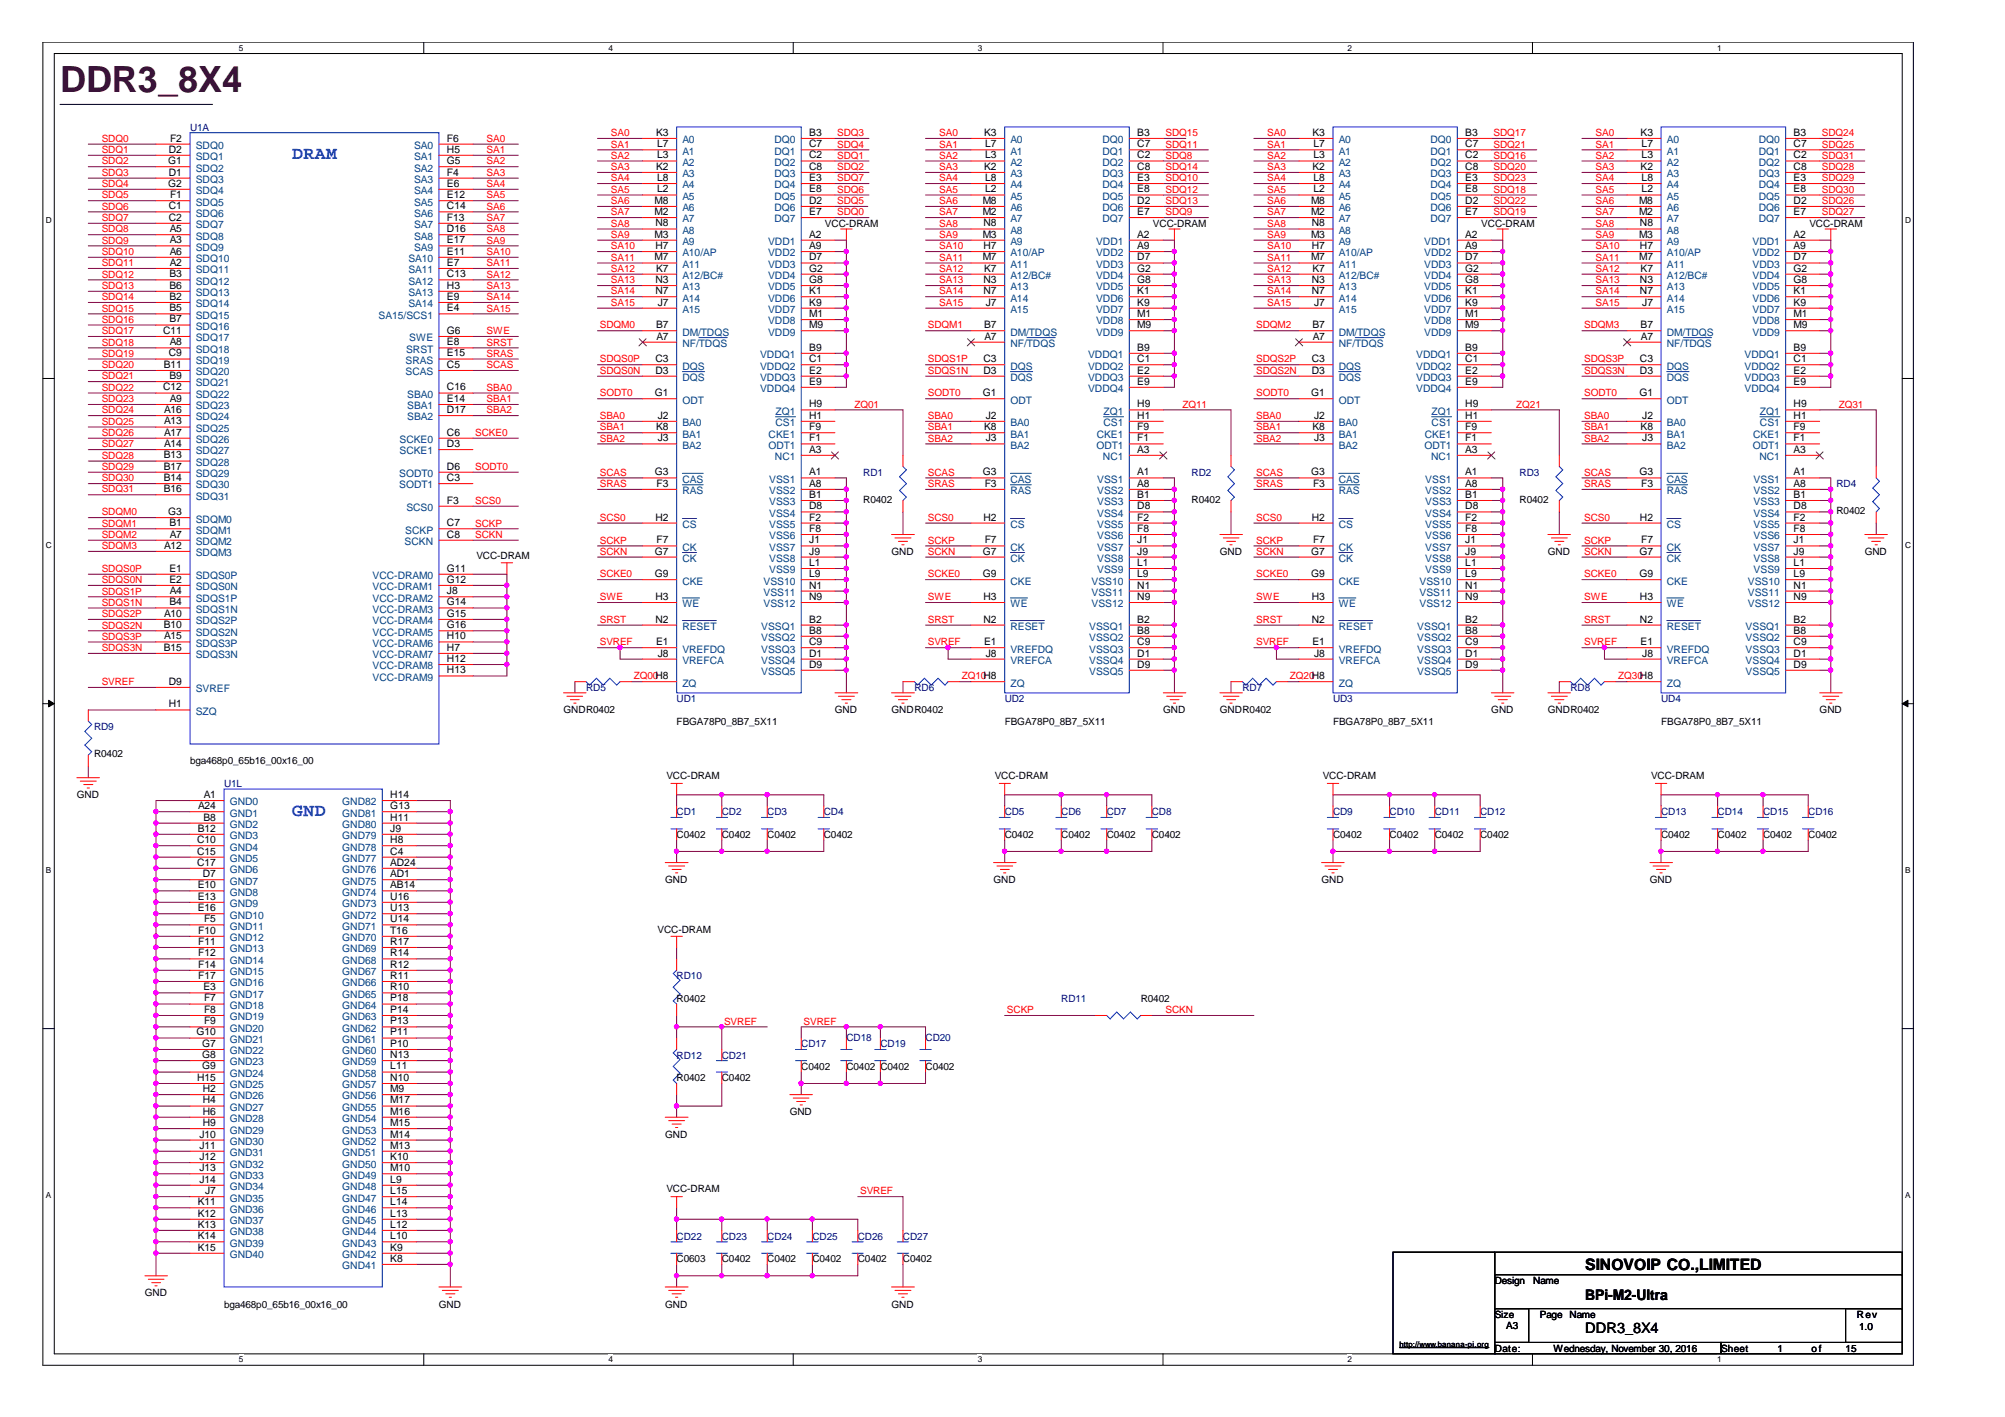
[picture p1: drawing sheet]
<svg xmlns="http://www.w3.org/2000/svg" width="297mm" height="210mm" viewBox="0 0 297 210" stroke-linecap="round" stroke-linejoin="round" font-family="sans-serif">
<defs><g id="words">
<text font-size="5.3" fill="#400000" x="8.9" y="13.7">DDR3_8X4</text>
<g font-size="2.7" fill="#00f">
<text x="43.3" y="23.6">DRAM</text>
<text x="43.3" y="120.8">GND</text>
</g>
<text font-size="2.3" x="234.9" y="188.1">SINOVOIP CO.,LIMITED</text>
<g font-size="2.2">
<text x="234.9" y="197.5">DDR3_8X4</text>
<text x="234.9" y="192.5">BPi-M2-Ultra</text>
</g>
<g font-size="1.5" fill="#f00">
<text x="15.1" y="21">SDQ0</text>
<text x="15.1" y="22.7">SDQ1</text>
<text x="72.1" y="21">SA0</text>
<text x="72.1" y="22.7">SA1</text>
<text x="90.5" y="20.2">SA0</text>
<text x="90.5" y="23.5">SA2</text>
<text x="90.5" y="21.9">SA1</text>
<text x="124" y="23.5">SDQ1</text>
<text x="124" y="20.2">SDQ3</text>
<text x="124" y="21.9">SDQ4</text>
<text x="139.1" y="20.2">SA0</text>
<text x="139.1" y="23.5">SA2</text>
<text x="139.1" y="21.9">SA1</text>
<text x="172.7" y="23.5">SDQ8</text>
<text x="172.7" y="20.2">SDQ15</text>
<text x="172.7" y="21.9">SDQ11</text>
<text x="187.7" y="20.2">SA0</text>
<text x="187.7" y="23.5">SA2</text>
<text x="187.7" y="21.9">SA1</text>
<text x="221.3" y="20.2">SDQ17</text>
<text x="221.3" y="21.9">SDQ21</text>
<text x="221.3" y="23.5">SDQ16</text>
<text x="236.4" y="20.2">SA0</text>
<text x="236.4" y="23.5">SA2</text>
<text x="236.4" y="21.9">SA1</text>
<text x="269.9" y="20.2">SDQ24</text>
<text x="269.9" y="21.9">SDQ25</text>
<text x="269.9" y="23.5">SDQ31</text>
<text x="15.1" y="24.4">SDQ2</text>
<text x="15.1" y="26">SDQ3</text>
<text x="15.1" y="27.7">SDQ4</text>
<text x="15.1" y="29.4">SDQ5</text>
<text x="72.1" y="24.4">SA2</text>
<text x="72.1" y="26">SA3</text>
<text x="72.1" y="27.7">SA4</text>
<text x="72.1" y="29.4">SA5</text>
<text x="90.5" y="26.9">SA4</text>
<text x="90.5" y="25.2">SA3</text>
<text x="90.5" y="28.5">SA5</text>
<text x="124" y="26.9">SDQ7</text>
<text x="124" y="25.2">SDQ2</text>
<text x="124" y="28.5">SDQ6</text>
<text x="139.1" y="26.9">SA4</text>
<text x="139.1" y="25.2">SA3</text>
<text x="139.1" y="28.5">SA5</text>
<text x="172.7" y="26.9">SDQ10</text>
<text x="172.7" y="28.5">SDQ12</text>
<text x="172.7" y="25.2">SDQ14</text>
<text x="187.7" y="26.9">SA4</text>
<text x="187.7" y="25.2">SA3</text>
<text x="187.7" y="28.5">SA5</text>
<text x="221.3" y="26.9">SDQ23</text>
<text x="221.3" y="28.5">SDQ18</text>
<text x="221.3" y="25.2">SDQ20</text>
<text x="236.4" y="26.9">SA4</text>
<text x="236.4" y="25.2">SA3</text>
<text x="236.4" y="28.5">SA5</text>
<text x="269.9" y="26.9">SDQ29</text>
<text x="269.9" y="28.5">SDQ30</text>
<text x="269.9" y="25.2">SDQ28</text>
<text x="15.1" y="31">SDQ6</text>
<text x="15.1" y="32.7">SDQ7</text>
<text x="15.1" y="34.4">SDQ8</text>
<text x="72.1" y="31">SA6</text>
<text x="72.1" y="32.7">SA7</text>
<text x="72.1" y="34.4">SA8</text>
<text x="90.5" y="31.9">SA7</text>
<text x="90.5" y="30.2">SA6</text>
<text x="90.5" y="35.2">SA9</text>
<text x="90.5" y="33.6">SA8</text>
<text x="124" y="31.9">SDQ0</text>
<text x="124" y="30.2">SDQ5</text>
<text x="139.1" y="31.9">SA7</text>
<text x="139.1" y="30.2">SA6</text>
<text x="139.1" y="35.2">SA9</text>
<text x="139.1" y="33.6">SA8</text>
<text x="172.7" y="30.2">SDQ13</text>
<text x="172.7" y="31.9">SDQ9</text>
<text x="187.7" y="31.9">SA7</text>
<text x="187.7" y="30.2">SA6</text>
<text x="187.7" y="35.2">SA9</text>
<text x="187.7" y="33.6">SA8</text>
<text x="221.3" y="31.9">SDQ19</text>
<text x="221.3" y="30.2">SDQ22</text>
<text x="236.4" y="31.9">SA7</text>
<text x="236.4" y="30.2">SA6</text>
<text x="236.4" y="35.2">SA9</text>
<text x="236.4" y="33.6">SA8</text>
<text x="269.9" y="30.2">SDQ26</text>
<text x="269.9" y="31.9">SDQ27</text>
<text x="15.1" y="36.1">SDQ9</text>
<text x="15.1" y="37.8">SDQ10</text>
<text x="15.1" y="39.4">SDQ11</text>
<text x="15.1" y="41.1">SDQ12</text>
<text x="72.1" y="36.1">SA9</text>
<text x="72.1" y="37.8">SA10</text>
<text x="72.1" y="39.4">SA11</text>
<text x="72.1" y="41.1">SA12</text>
<text x="90.5" y="36.9">SA10</text>
<text x="90.5" y="38.6">SA11</text>
<text x="90.5" y="40.3">SA12</text>
<text x="90.5" y="42">SA13</text>
<text x="139.1" y="36.9">SA10</text>
<text x="139.1" y="38.6">SA11</text>
<text x="139.1" y="40.3">SA12</text>
<text x="139.1" y="42">SA13</text>
<text x="187.7" y="36.9">SA10</text>
<text x="187.7" y="38.6">SA11</text>
<text x="187.7" y="40.3">SA12</text>
<text x="187.7" y="42">SA13</text>
<text x="236.4" y="36.9">SA10</text>
<text x="236.4" y="38.6">SA11</text>
<text x="236.4" y="40.3">SA12</text>
<text x="236.4" y="42">SA13</text>
<text x="15.1" y="42.8">SDQ13</text>
<text x="15.1" y="44.5">SDQ14</text>
<text x="15.1" y="46.2">SDQ15</text>
<text x="15.1" y="47.8">SDQ16</text>
<text x="72.1" y="46.2">SA15</text>
<text x="72.1" y="42.8">SA13</text>
<text x="72.1" y="44.5">SA14</text>
<text x="90.5" y="43.6">SA14</text>
<text x="90.5" y="45.3">SA15</text>
<text x="139.1" y="43.6">SA14</text>
<text x="139.1" y="45.3">SA15</text>
<text x="187.7" y="43.6">SA14</text>
<text x="187.7" y="45.3">SA15</text>
<text x="236.4" y="43.6">SA14</text>
<text x="236.4" y="45.3">SA15</text>
<text x="15.1" y="49.5">SDQ17</text>
<text x="15.1" y="51.2">SDQ18</text>
<text x="15.1" y="52.8">SDQ19</text>
<text x="72.1" y="49.5">SWE</text>
<text x="72.1" y="51.2">SRST</text>
<text x="72.1" y="52.8">SRAS</text>
<text x="88.9" y="48.7">SDQM0</text>
<text x="88.9" y="53.7">SDQS0P</text>
<text x="137.5" y="48.7">SDQM1</text>
<text x="137.5" y="53.7">SDQS1P</text>
<text x="186.1" y="48.7">SDQM2</text>
<text x="186.1" y="53.7">SDQS2P</text>
<text x="234.7" y="48.7">SDQM3</text>
<text x="234.7" y="53.7">SDQS3P</text>
<text x="15.1" y="54.5">SDQ20</text>
<text x="15.1" y="56.2">SDQ21</text>
<text x="15.1" y="57.9">SDQ22</text>
<text x="15.1" y="59.6">SDQ23</text>
<text x="72.1" y="54.5">SCAS</text>
<text x="72.1" y="57.9">SBA0</text>
<text x="72.1" y="59.6">SBA1</text>
<text x="88.9" y="55.4">SDQS0N</text>
<text x="88.9" y="58.7">SODT0</text>
<text x="137.5" y="55.4">SDQS1N</text>
<text x="137.5" y="58.7">SODT0</text>
<text x="186.1" y="55.4">SDQS2N</text>
<text x="186.1" y="58.7">SODT0</text>
<text x="234.7" y="55.4">SDQS3N</text>
<text x="234.7" y="58.7">SODT0</text>
<text x="15.1" y="61.2">SDQ24</text>
<text x="15.1" y="62.9">SDQ25</text>
<text x="15.1" y="64.6">SDQ26</text>
<text x="70.4" y="64.6">SCKE0</text>
<text x="72.1" y="61.2">SBA2</text>
<text x="88.9" y="62.1">SBA0</text>
<text x="88.9" y="65.4">SBA2</text>
<text x="88.9" y="63.8">SBA1</text>
<text x="126.6" y="60.4">ZQ01</text>
<text x="137.5" y="62.1">SBA0</text>
<text x="137.5" y="65.4">SBA2</text>
<text x="137.5" y="63.8">SBA1</text>
<text x="175.2" y="60.4">ZQ11</text>
<text x="186.1" y="62.1">SBA0</text>
<text x="186.1" y="65.4">SBA2</text>
<text x="186.1" y="63.8">SBA1</text>
<text x="224.6" y="60.4">ZQ21</text>
<text x="234.7" y="62.1">SBA0</text>
<text x="234.7" y="65.4">SBA2</text>
<text x="234.7" y="63.8">SBA1</text>
<text x="272.4" y="60.4">ZQ31</text>
<text x="15.1" y="66.3">SDQ27</text>
<text x="15.1" y="68">SDQ28</text>
<text x="15.1" y="69.6">SDQ29</text>
<text x="15.1" y="71.3">SDQ30</text>
<text x="70.4" y="69.6">SODT0</text>
<text x="88.9" y="70.5">SCAS</text>
<text x="137.5" y="70.5">SCAS</text>
<text x="186.1" y="70.5">SCAS</text>
<text x="234.7" y="70.5">SCAS</text>
<text x="15.1" y="73">SDQ31</text>
<text x="15.1" y="76.3">SDQM0</text>
<text x="15.1" y="78">SDQM1</text>
<text x="70.4" y="78">SCKP</text>
<text x="70.4" y="74.6">SCS0</text>
<text x="88.9" y="72.2">SRAS</text>
<text x="88.9" y="77.1">SCS0</text>
<text x="137.5" y="72.2">SRAS</text>
<text x="137.5" y="77.1">SCS0</text>
<text x="186.1" y="72.2">SRAS</text>
<text x="186.1" y="77.1">SCS0</text>
<text x="234.7" y="72.2">SRAS</text>
<text x="234.7" y="77.1">SCS0</text>
<text x="15.1" y="81.3">SDQM3</text>
<text x="15.1" y="79.7">SDQM2</text>
<text x="70.4" y="79.7">SCKN</text>
<text x="88.9" y="82.2">SCKN</text>
<text x="88.9" y="80.5">SCKP</text>
<text x="137.5" y="82.2">SCKN</text>
<text x="137.5" y="80.5">SCKP</text>
<text x="186.1" y="82.2">SCKN</text>
<text x="186.1" y="80.5">SCKP</text>
<text x="234.7" y="82.2">SCKN</text>
<text x="234.7" y="80.5">SCKP</text>
<text x="15.1" y="84.7">SDQS0P</text>
<text x="15.1" y="89.7">SDQS1N</text>
<text x="15.1" y="88.1">SDQS1P</text>
<text x="15.1" y="86.4">SDQS0N</text>
<text x="88.9" y="85.5">SCKE0</text>
<text x="88.9" y="88.9">SWE</text>
<text x="137.5" y="85.5">SCKE0</text>
<text x="137.5" y="88.9">SWE</text>
<text x="186.1" y="85.5">SCKE0</text>
<text x="186.1" y="88.9">SWE</text>
<text x="234.7" y="85.5">SCKE0</text>
<text x="234.7" y="88.9">SWE</text>
<text x="15.1" y="93.1">SDQS2N</text>
<text x="15.1" y="91.4">SDQS2P</text>
<text x="15.1" y="94.8">SDQS3P</text>
<text x="88.9" y="95.6">SVREF</text>
<text x="88.9" y="92.3">SRST</text>
<text x="137.5" y="95.6">SVREF</text>
<text x="137.5" y="92.3">SRST</text>
<text x="186.1" y="95.6">SVREF</text>
<text x="186.1" y="92.3">SRST</text>
<text x="234.7" y="95.6">SVREF</text>
<text x="234.7" y="92.3">SRST</text>
<text x="15.1" y="96.4">SDQS3N</text>
<text x="15.1" y="101.5">SVREF</text>
<text x="93.9" y="100.6">ZQ00H8</text>
<text x="142.5" y="100.6">ZQ10H8</text>
<text x="191.1" y="100.6">ZQ20H8</text>
<text x="239.7" y="100.6">ZQ30H8</text>
<text x="107.3" y="151.8">SVREF</text>
<text x="119" y="151.8">SVREF</text>
<text x="149.2" y="150.1">SCKP</text>
<text x="172.7" y="150.1">SCKN</text>
<text x="127.4" y="176.9">SVREF</text>
</g>
<g font-size="1.5">
<text x="25" y="22.6">D2</text>
<text x="25.2" y="21">F2</text>
<text x="66.2" y="21">F6</text>
<text x="66.2" y="22.6">H5</text>
<text x="97.2" y="20.1">K3</text>
<text x="97.4" y="21.8">L7</text>
<text x="97.4" y="23.5">L3</text>
<text x="119.9" y="21.8">C7</text>
<text x="119.9" y="20.1">B3</text>
<text x="119.9" y="23.5">C2</text>
<text x="145.8" y="20.1">K3</text>
<text x="146" y="21.8">L7</text>
<text x="146" y="23.5">L3</text>
<text x="168.5" y="21.8">C7</text>
<text x="168.5" y="20.1">B3</text>
<text x="168.5" y="23.5">C2</text>
<text x="194.4" y="20.1">K3</text>
<text x="194.6" y="21.8">L7</text>
<text x="194.6" y="23.5">L3</text>
<text x="217.1" y="21.8">C7</text>
<text x="217.1" y="20.1">B3</text>
<text x="217.1" y="23.5">C2</text>
<text x="243" y="20.1">K3</text>
<text x="243.2" y="21.8">L7</text>
<text x="243.2" y="23.5">L3</text>
<text x="265.7" y="21.8">C7</text>
<text x="265.7" y="20.1">B3</text>
<text x="265.7" y="23.5">C2</text>
<text x="24.9" y="24.3">G1</text>
<text x="24.9" y="27.7">G2</text>
<text x="25" y="26">D1</text>
<text x="25.2" y="29.4">F1</text>
<text x="66.2" y="24.3">G5</text>
<text x="66.2" y="26">F4</text>
<text x="66.2" y="27.7">E6</text>
<text x="66.2" y="29.4">E12</text>
<text x="97.2" y="25.2">K2</text>
<text x="97.4" y="28.5">L2</text>
<text x="97.4" y="26.8">L8</text>
<text x="119.9" y="26.8">E3</text>
<text x="119.9" y="25.2">C8</text>
<text x="119.9" y="28.5">E8</text>
<text x="145.8" y="25.2">K2</text>
<text x="146" y="28.5">L2</text>
<text x="146" y="26.8">L8</text>
<text x="168.5" y="26.8">E3</text>
<text x="168.5" y="25.2">C8</text>
<text x="168.5" y="28.5">E8</text>
<text x="194.4" y="25.2">K2</text>
<text x="194.6" y="28.5">L2</text>
<text x="194.6" y="26.8">L8</text>
<text x="217.1" y="26.8">E3</text>
<text x="217.1" y="25.2">C8</text>
<text x="217.1" y="28.5">E8</text>
<text x="243" y="25.2">K2</text>
<text x="243.2" y="28.5">L2</text>
<text x="243.2" y="26.8">L8</text>
<text x="265.7" y="26.8">E3</text>
<text x="265.7" y="25.2">C8</text>
<text x="265.7" y="28.5">E8</text>
<text x="25" y="31">C1</text>
<text x="25" y="32.7">C2</text>
<text x="25.1" y="34.4">A5</text>
<text x="66.2" y="31">C14</text>
<text x="66.2" y="32.7">F13</text>
<text x="66.2" y="34.4">D16</text>
<text x="97" y="30.2">M8</text>
<text x="97" y="31.8">M2</text>
<text x="97" y="35.2">M3</text>
<text x="97.1" y="33.5">N8</text>
<text x="119.9" y="35.2">A2</text>
<text x="119.9" y="30.2">D2</text>
<text x="119.9" y="31.8">E7</text>
<text x="122.2" y="33.6">VCC-DRAM</text>
<text x="145.6" y="30.2">M8</text>
<text x="145.6" y="31.8">M2</text>
<text x="145.6" y="35.2">M3</text>
<text x="145.7" y="33.5">N8</text>
<text x="168.5" y="30.2">D2</text>
<text x="168.5" y="31.8">E7</text>
<text x="168.5" y="35.2">A2</text>
<text x="170.8" y="33.6">VCC-DRAM</text>
<text x="194.2" y="30.2">M8</text>
<text x="194.2" y="31.8">M2</text>
<text x="194.2" y="35.2">M3</text>
<text x="194.4" y="33.5">N8</text>
<text x="217.1" y="30.2">D2</text>
<text x="217.1" y="31.8">E7</text>
<text x="217.1" y="35.2">A2</text>
<text x="219.5" y="33.6">VCC-DRAM</text>
<text x="242.8" y="30.2">M8</text>
<text x="242.8" y="31.8">M2</text>
<text x="242.8" y="35.2">M3</text>
<text x="243" y="33.5">N8</text>
<text x="265.7" y="30.2">D2</text>
<text x="265.7" y="31.8">E7</text>
<text x="265.7" y="35.2">A2</text>
<text x="268.1" y="33.6">VCC-DRAM</text>
<text x="25.1" y="41.1">B3</text>
<text x="25.1" y="36">A3</text>
<text x="25.1" y="37.7">A6</text>
<text x="25.1" y="39.4">A2</text>
<text x="66.2" y="37.7">E11</text>
<text x="66.2" y="39.4">E7</text>
<text x="66.2" y="41.1">C13</text>
<text x="66.2" y="36">E17</text>
<text x="97" y="38.6">M7</text>
<text x="97.1" y="36.9">H7</text>
<text x="97.1" y="41.9">N3</text>
<text x="97.2" y="40.2">K7</text>
<text x="119.9" y="40.2">G2</text>
<text x="119.9" y="41.9">G8</text>
<text x="119.9" y="36.9">A9</text>
<text x="119.9" y="38.6">D7</text>
<text x="145.6" y="38.6">M7</text>
<text x="145.7" y="36.9">H7</text>
<text x="145.7" y="41.9">N3</text>
<text x="145.8" y="40.2">K7</text>
<text x="168.5" y="40.2">G2</text>
<text x="168.5" y="41.9">G8</text>
<text x="168.5" y="36.9">A9</text>
<text x="168.5" y="38.6">D7</text>
<text x="194.2" y="38.6">M7</text>
<text x="194.4" y="36.9">H7</text>
<text x="194.4" y="41.9">N3</text>
<text x="194.4" y="40.2">K7</text>
<text x="217.1" y="40.2">G2</text>
<text x="217.1" y="41.9">G8</text>
<text x="217.1" y="36.9">A9</text>
<text x="217.1" y="38.6">D7</text>
<text x="242.8" y="38.6">M7</text>
<text x="243" y="36.9">H7</text>
<text x="243" y="41.9">N3</text>
<text x="243" y="40.2">K7</text>
<text x="265.7" y="40.2">G2</text>
<text x="265.7" y="41.9">G8</text>
<text x="265.7" y="36.9">A9</text>
<text x="265.7" y="38.6">D7</text>
<text x="25.1" y="42.8">B6</text>
<text x="25.1" y="44.4">B2</text>
<text x="25.1" y="46.1">B5</text>
<text x="25.1" y="47.8">B7</text>
<text x="66.2" y="42.8">H3</text>
<text x="66.2" y="44.4">E9</text>
<text x="66.2" y="46.1">E4</text>
<text x="97.1" y="43.6">N7</text>
<text x="97.5" y="45.3">J7</text>
<text x="119.9" y="43.6">K1</text>
<text x="119.9" y="45.3">K9</text>
<text x="119.9" y="47">M1</text>
<text x="145.7" y="43.6">N7</text>
<text x="146" y="45.3">J7</text>
<text x="168.5" y="43.6">K1</text>
<text x="168.5" y="45.3">K9</text>
<text x="168.5" y="47">M1</text>
<text x="194.4" y="43.6">N7</text>
<text x="194.7" y="45.3">J7</text>
<text x="217.1" y="43.6">K1</text>
<text x="217.1" y="45.3">K9</text>
<text x="217.1" y="47">M1</text>
<text x="243" y="43.6">N7</text>
<text x="243.3" y="45.3">J7</text>
<text x="265.7" y="43.6">K1</text>
<text x="265.7" y="45.3">K9</text>
<text x="265.7" y="47">M1</text>
<text x="24.2" y="49.5">C11</text>
<text x="25" y="52.8">C9</text>
<text x="25.1" y="51.2">A8</text>
<text x="66.2" y="52.8">E15</text>
<text x="66.2" y="49.5">G6</text>
<text x="66.2" y="51.2">E8</text>
<text x="97.1" y="53.7">C3</text>
<text x="97.2" y="48.6">B7</text>
<text x="97.2" y="50.3">A7</text>
<text x="119.9" y="48.6">M9</text>
<text x="119.9" y="52">B9</text>
<text x="119.9" y="53.7">C1</text>
<text x="145.7" y="53.7">C3</text>
<text x="145.8" y="48.6">B7</text>
<text x="145.8" y="50.3">A7</text>
<text x="168.5" y="52">B9</text>
<text x="168.5" y="53.7">C1</text>
<text x="168.5" y="48.6">M9</text>
<text x="194.4" y="53.7">C3</text>
<text x="194.4" y="48.6">B7</text>
<text x="194.5" y="50.3">A7</text>
<text x="217.1" y="52">B9</text>
<text x="217.1" y="53.7">C1</text>
<text x="217.1" y="48.6">M9</text>
<text x="243" y="53.7">C3</text>
<text x="243" y="48.6">B7</text>
<text x="243.1" y="50.3">A7</text>
<text x="265.7" y="52">B9</text>
<text x="265.7" y="53.7">C1</text>
<text x="265.7" y="48.6">M9</text>
<text x="24.2" y="57.8">C12</text>
<text x="24.3" y="54.5">B11</text>
<text x="25.1" y="56.1">B9</text>
<text x="25.1" y="59.5">A9</text>
<text x="66.2" y="57.8">C16</text>
<text x="66.2" y="59.5">E14</text>
<text x="66.2" y="54.5">C5</text>
<text x="97" y="58.7">G1</text>
<text x="97.1" y="55.3">D3</text>
<text x="119.9" y="55.3">E2</text>
<text x="119.9" y="57">E9</text>
<text x="145.6" y="58.7">G1</text>
<text x="145.7" y="55.3">D3</text>
<text x="168.5" y="55.3">E2</text>
<text x="168.5" y="57">E9</text>
<text x="194.3" y="58.7">G1</text>
<text x="194.4" y="55.3">D3</text>
<text x="217.1" y="55.3">E2</text>
<text x="217.1" y="57">E9</text>
<text x="242.9" y="58.7">G1</text>
<text x="243" y="55.3">D3</text>
<text x="265.7" y="55.3">E2</text>
<text x="265.7" y="57">E9</text>
<text x="24.3" y="61.2">A16</text>
<text x="24.3" y="62.9">A13</text>
<text x="24.3" y="64.5">A17</text>
<text x="66.2" y="61.2">D17</text>
<text x="66.2" y="64.5">C6</text>
<text x="97.2" y="63.7">K8</text>
<text x="97.5" y="62">J2</text>
<text x="97.5" y="65.4">J3</text>
<text x="119.9" y="60.3">H9</text>
<text x="119.9" y="62">H1</text>
<text x="119.9" y="63.7">F9</text>
<text x="119.9" y="65.4">F1</text>
<text x="145.8" y="63.7">K8</text>
<text x="146" y="62">J2</text>
<text x="146" y="65.4">J3</text>
<text x="168.5" y="60.3">H9</text>
<text x="168.5" y="62">H1</text>
<text x="168.5" y="63.7">F9</text>
<text x="168.5" y="65.4">F1</text>
<text x="194.4" y="63.7">K8</text>
<text x="194.7" y="62">J2</text>
<text x="194.7" y="65.4">J3</text>
<text x="217.1" y="60.3">H9</text>
<text x="217.1" y="62">H1</text>
<text x="217.1" y="63.7">F9</text>
<text x="217.1" y="65.4">F1</text>
<text x="243" y="63.7">K8</text>
<text x="243.3" y="62">J2</text>
<text x="243.3" y="65.4">J3</text>
<text x="265.7" y="60.3">H9</text>
<text x="265.7" y="62">H1</text>
<text x="265.7" y="63.7">F9</text>
<text x="265.7" y="65.4">F1</text>
<text x="24.3" y="67.9">B13</text>
<text x="24.3" y="69.6">B17</text>
<text x="24.3" y="71.3">B14</text>
<text x="24.3" y="66.2">A14</text>
<text x="66.2" y="66.2">D3</text>
<text x="66.2" y="69.6">D6</text>
<text x="66.2" y="71.3">C3</text>
<text x="97" y="70.4">G3</text>
<text x="119.9" y="70.4">A1</text>
<text x="119.9" y="67.1">A3</text>
<text x="145.6" y="70.4">G3</text>
<text x="168.5" y="70.4">A1</text>
<text x="168.5" y="67.1">A3</text>
<text x="194.3" y="70.4">G3</text>
<text x="217.1" y="70.4">A1</text>
<text x="217.1" y="67.1">A3</text>
<text x="242.9" y="70.4">G3</text>
<text x="265.7" y="70.4">A1</text>
<text x="265.7" y="67.1">A3</text>
<text x="24.3" y="72.9">B16</text>
<text x="24.9" y="76.3">G3</text>
<text x="25.1" y="77.9">B1</text>
<text x="66.2" y="74.6">F3</text>
<text x="66.2" y="77.9">C7</text>
<text x="97.1" y="77.1">H2</text>
<text x="97.3" y="72.1">F3</text>
<text x="119.9" y="73.8">B1</text>
<text x="119.9" y="75.5">D8</text>
<text x="119.9" y="72.1">A8</text>
<text x="119.9" y="77.1">F2</text>
<text x="127.9" y="74.5">R0402</text>
<text x="145.7" y="77.1">H2</text>
<text x="145.9" y="72.1">F3</text>
<text x="168.5" y="73.8">B1</text>
<text x="168.5" y="75.5">D8</text>
<text x="168.5" y="72.1">A8</text>
<text x="168.5" y="77.1">F2</text>
<text x="176.5" y="74.5">R0402</text>
<text x="194.4" y="77.1">H2</text>
<text x="194.5" y="72.1">F3</text>
<text x="217.1" y="73.8">B1</text>
<text x="217.1" y="75.5">D8</text>
<text x="217.1" y="72.1">A8</text>
<text x="217.1" y="77.1">F2</text>
<text x="225.1" y="74.5">R0402</text>
<text x="243" y="77.1">H2</text>
<text x="243.1" y="72.1">F3</text>
<text x="265.7" y="73.8">B1</text>
<text x="265.7" y="75.5">D8</text>
<text x="265.7" y="72.1">A8</text>
<text x="265.7" y="77.1">F2</text>
<text x="272.1" y="76.2">R0402</text>
<text x="24.3" y="81.3">A12</text>
<text x="25.1" y="79.6">A7</text>
<text x="66.2" y="79.6">C8</text>
<text x="70.6" y="82.9">VCC-DRAM</text>
<text x="97" y="82.1">G7</text>
<text x="97.3" y="80.5">F7</text>
<text x="119.9" y="78.8">F8</text>
<text x="119.9" y="80.5">J1</text>
<text x="119.9" y="82.1">J9</text>
<text x="119.9" y="83.8">L1</text>
<text x="132.1" y="82.2">GND</text>
<text x="145.6" y="82.1">G7</text>
<text x="145.9" y="80.5">F7</text>
<text x="168.5" y="78.8">F8</text>
<text x="168.5" y="80.5">J1</text>
<text x="168.5" y="82.1">J9</text>
<text x="168.5" y="83.8">L1</text>
<text x="180.7" y="82.2">GND</text>
<text x="194.3" y="82.1">G7</text>
<text x="194.5" y="80.5">F7</text>
<text x="217.1" y="78.8">F8</text>
<text x="217.1" y="80.5">J1</text>
<text x="217.1" y="82.1">J9</text>
<text x="217.1" y="83.8">L1</text>
<text x="229.3" y="82.2">GND</text>
<text x="242.9" y="82.1">G7</text>
<text x="243.1" y="80.5">F7</text>
<text x="265.7" y="78.8">F8</text>
<text x="265.7" y="80.5">J1</text>
<text x="265.7" y="82.1">J9</text>
<text x="265.7" y="83.8">L1</text>
<text x="276.3" y="82.2">GND</text>
<text x="25.1" y="84.7">E1</text>
<text x="25.1" y="86.3">E2</text>
<text x="25.1" y="89.7">B4</text>
<text x="25.1" y="88">A4</text>
<text x="66.2" y="84.7">G11</text>
<text x="66.2" y="86.3">G12</text>
<text x="66.2" y="89.7">G14</text>
<text x="66.2" y="88">J8</text>
<text x="97" y="85.5">G9</text>
<text x="97.1" y="88.9">H3</text>
<text x="119.9" y="85.5">L9</text>
<text x="119.9" y="87.2">N1</text>
<text x="119.9" y="88.9">N9</text>
<text x="145.6" y="85.5">G9</text>
<text x="145.7" y="88.9">H3</text>
<text x="168.5" y="85.5">L9</text>
<text x="168.5" y="87.2">N1</text>
<text x="168.5" y="88.9">N9</text>
<text x="194.3" y="85.5">G9</text>
<text x="194.4" y="88.9">H3</text>
<text x="217.1" y="85.5">L9</text>
<text x="217.1" y="87.2">N1</text>
<text x="217.1" y="88.9">N9</text>
<text x="242.9" y="85.5">G9</text>
<text x="243" y="88.9">H3</text>
<text x="265.7" y="85.5">L9</text>
<text x="265.7" y="87.2">N1</text>
<text x="265.7" y="88.9">N9</text>
<text x="24.3" y="93.1">B10</text>
<text x="24.3" y="91.4">A10</text>
<text x="24.3" y="94.7">A15</text>
<text x="66.2" y="91.4">G15</text>
<text x="66.2" y="93.1">G16</text>
<text x="66.2" y="94.7">H10</text>
<text x="97.1" y="92.2">N2</text>
<text x="97.2" y="95.6">E1</text>
<text x="119.9" y="95.6">C9</text>
<text x="119.9" y="93.9">B8</text>
<text x="119.9" y="92.2">B2</text>
<text x="145.7" y="92.2">N2</text>
<text x="145.8" y="95.6">E1</text>
<text x="168.5" y="95.6">C9</text>
<text x="168.5" y="93.9">B8</text>
<text x="168.5" y="92.2">B2</text>
<text x="194.4" y="92.2">N2</text>
<text x="194.4" y="95.6">E1</text>
<text x="217.1" y="95.6">C9</text>
<text x="217.1" y="93.9">B8</text>
<text x="217.1" y="92.2">B2</text>
<text x="243" y="92.2">N2</text>
<text x="243" y="95.6">E1</text>
<text x="265.7" y="95.6">C9</text>
<text x="265.7" y="93.9">B8</text>
<text x="265.7" y="92.2">B2</text>
<text x="24.3" y="96.4">B15</text>
<text x="25" y="101.4">D9</text>
<text x="66.2" y="98.1">H12</text>
<text x="66.2" y="99.8">H13</text>
<text x="66.2" y="96.4">H7</text>
<text x="97.5" y="97.3">J8</text>
<text x="119.9" y="98.9">D9</text>
<text x="119.9" y="97.3">D1</text>
<text x="146" y="97.3">J8</text>
<text x="168.5" y="98.9">D9</text>
<text x="168.5" y="97.3">D1</text>
<text x="194.7" y="97.3">J8</text>
<text x="217.1" y="98.9">D9</text>
<text x="217.1" y="97.3">D1</text>
<text x="243.3" y="97.3">J8</text>
<text x="265.7" y="98.9">D9</text>
<text x="265.7" y="97.3">D1</text>
<text x="25" y="104.8">H1</text>
<text x="83.5" y="105.7">GNDR0402</text>
<text x="100.2" y="107.4">FBGA78P0_8B7_5X11</text>
<text x="123.7" y="105.7">GND</text>
<text x="132.1" y="105.7">GNDR0402</text>
<text x="148.8" y="107.4">FBGA78P0_8B7_5X11</text>
<text x="172.3" y="105.7">GND</text>
<text x="180.7" y="105.7">GNDR0402</text>
<text x="197.5" y="107.4">FBGA78P0_8B7_5X11</text>
<text x="220.9" y="105.7">GND</text>
<text x="229.3" y="105.7">GNDR0402</text>
<text x="246.1" y="107.4">FBGA78P0_8B7_5X11</text>
<text x="269.6" y="105.7">GND</text>
<text x="13.9" y="112.2">R0402</text>
<text x="28.2" y="113.2">bga468p0_65b16_00x16_00</text>
<text x="11.4" y="118.3">GND</text>
<text x="29.3" y="119.9">A24</text>
<text x="30.2" y="118.2">A1</text>
<text x="57.8" y="119.9">G13</text>
<text x="57.8" y="118.2">H14</text>
<text x="98.7" y="115.4">VCC-DRAM</text>
<text x="147.4" y="115.4">VCC-DRAM</text>
<text x="196" y="115.4">VCC-DRAM</text>
<text x="244.6" y="115.4">VCC-DRAM</text>
<text x="29.2" y="124.9">C10</text>
<text x="29.3" y="123.2">B12</text>
<text x="30.1" y="121.6">B8</text>
<text x="57.8" y="124.9">H8</text>
<text x="57.8" y="123.2">J9</text>
<text x="57.8" y="121.6">H11</text>
<text x="100.2" y="124.1">C0402</text>
<text x="106.9" y="124.1">C0402</text>
<text x="113.7" y="124.1">C0402</text>
<text x="122" y="124.1">C0402</text>
<text x="148.8" y="124.1">C0402</text>
<text x="157.2" y="124.1">C0402</text>
<text x="164" y="124.1">C0402</text>
<text x="170.6" y="124.1">C0402</text>
<text x="197.5" y="124.1">C0402</text>
<text x="205.9" y="124.1">C0402</text>
<text x="212.6" y="124.1">C0402</text>
<text x="219.3" y="124.1">C0402</text>
<text x="246.1" y="124.1">C0402</text>
<text x="254.5" y="124.1">C0402</text>
<text x="261.2" y="124.1">C0402</text>
<text x="267.9" y="124.1">C0402</text>
<text x="29.2" y="126.6">C15</text>
<text x="29.2" y="128.2">C17</text>
<text x="29.3" y="131.6">E10</text>
<text x="30.1" y="129.9">D7</text>
<text x="57.8" y="131.6">AB14</text>
<text x="57.8" y="129.9">AD1</text>
<text x="57.8" y="128.2">AD24</text>
<text x="57.8" y="126.6">C4</text>
<text x="98.6" y="130.8">GND</text>
<text x="147.2" y="130.8">GND</text>
<text x="195.8" y="130.8">GND</text>
<text x="244.4" y="130.8">GND</text>
<text x="29.3" y="133.3">E13</text>
<text x="29.3" y="135">E16</text>
<text x="30.2" y="136.6">F5</text>
<text x="57.8" y="136.6">U14</text>
<text x="57.8" y="135">U13</text>
<text x="57.8" y="133.3">U16</text>
<text x="29.4" y="138.3">F10</text>
<text x="29.4" y="140">F11</text>
<text x="29.4" y="141.7">F12</text>
<text x="29.4" y="143.4">F14</text>
<text x="57.8" y="143.4">R12</text>
<text x="57.8" y="141.7">R14</text>
<text x="57.8" y="140">R17</text>
<text x="57.8" y="138.3">T16</text>
<text x="97.4" y="138.2">VCC-DRAM</text>
<text x="29.4" y="145">F17</text>
<text x="30.1" y="146.7">E3</text>
<text x="30.2" y="148.4">F7</text>
<text x="57.8" y="148.4">P18</text>
<text x="57.8" y="146.7">R10</text>
<text x="57.8" y="145">R11</text>
<text x="100.2" y="148.4">R0402</text>
<text x="169" y="148.4">R0402</text>
<text x="29.1" y="153.4">G10</text>
<text x="30" y="155.1">G7</text>
<text x="30.2" y="150">F8</text>
<text x="30.2" y="151.7">F9</text>
<text x="57.8" y="155.1">P10</text>
<text x="57.8" y="153.4">P11</text>
<text x="57.8" y="151.7">P13</text>
<text x="57.8" y="150">P14</text>
<text x="29.2" y="160.1">H15</text>
<text x="30" y="156.7">G8</text>
<text x="30" y="158.4">G9</text>
<text x="30.1" y="161.8">H2</text>
<text x="57.8" y="161.8">M9</text>
<text x="57.8" y="160.1">N10</text>
<text x="57.8" y="158.4">L11</text>
<text x="57.8" y="156.7">N13</text>
<text x="100.2" y="160.2">R0402</text>
<text x="106.9" y="160.2">C0402</text>
<text x="118.7" y="158.5">C0402</text>
<text x="125.4" y="158.5">C0402 C0402</text>
<text x="137.1" y="158.5">C0402</text>
<text x="30.1" y="163.5">H4</text>
<text x="30.1" y="165.1">H6</text>
<text x="30.1" y="166.8">H9</text>
<text x="57.8" y="166.8">M15</text>
<text x="57.8" y="165.1">M16</text>
<text x="57.8" y="163.5">M17</text>
<text x="117" y="165.2">GND</text>
<text x="29.5" y="168.5">J10</text>
<text x="29.5" y="170.2">J11</text>
<text x="29.5" y="171.8">J12</text>
<text x="29.5" y="173.5">J13</text>
<text x="57.8" y="173.5">M10</text>
<text x="57.8" y="171.8">K10</text>
<text x="57.8" y="170.2">M13</text>
<text x="57.8" y="168.5">M14</text>
<text x="98.6" y="168.5">GND</text>
<text x="29.3" y="178.5">K11</text>
<text x="29.5" y="175.2">J14</text>
<text x="30.4" y="176.9">J7</text>
<text x="57.8" y="178.5">L14</text>
<text x="57.8" y="176.9">L15</text>
<text x="57.8" y="175.2">L9</text>
<text x="98.7" y="176.6">VCC-DRAM</text>
<text x="29.3" y="180.2">K12</text>
<text x="29.3" y="181.9">K13</text>
<text x="29.3" y="183.6">K14</text>
<text x="29.3" y="185.3">K15</text>
<text x="57.8" y="185.3">K9</text>
<text x="57.8" y="183.6">L10</text>
<text x="57.8" y="181.9">L12</text>
<text x="57.8" y="180.2">L13</text>
<text x="21.5" y="192">GND</text>
<text x="57.8" y="186.9">K8</text>
<text x="100.2" y="187">C0603</text>
<text x="106.9" y="187">C0402</text>
<text x="113.7" y="187">C0402</text>
<text x="120.4" y="187">C0402</text>
<text x="127.1" y="187">C0402</text>
<text x="133.8" y="187">C0402</text>
<text x="221.4" y="190.2">Design</text>
<text x="227.2" y="190.2">Name</text>
<text x="33.2" y="193.7">bga468p0_65b16_00x16_00</text>
<text x="65" y="193.7">GND</text>
<text x="98.6" y="193.7">GND</text>
<text x="132.1" y="193.7">GND</text>
<text x="221.4" y="195.2">Size</text>
<text x="223.1" y="196.9">A3</text>
<text x="228.1" y="195.2">Page</text>
<text x="232.5" y="195.2">Name</text>
<text x="275.1" y="195.2">Rev</text>
<text x="275.4" y="197">1.0</text>
<text x="221.4" y="200.2">Date:</text>
<text x="230.2" y="200.2">Wednesday, November 30, 2016</text>
<text x="255" y="200.2">Sheet</text>
<text x="263.4" y="200.2">1</text>
<text x="268.4" y="200.2">of</text>
<text x="273.4" y="200.2">15</text>
</g>
<g font-size="1.5" fill="#000080">
<text x="28.2" y="19.4">U1A</text>
<text x="127.9" y="70.5">RD1</text>
<text x="176.5" y="70.5">RD2</text>
<text x="225.1" y="70.5">RD3</text>
<text x="272.1" y="72.2">RD4</text>
<text x="86.8" y="102.3">RD5</text>
<text x="100.2" y="104">UD1</text>
<text x="135.5" y="102.3">RD6</text>
<text x="148.8" y="104">UD2</text>
<text x="184.1" y="102.3">RD7</text>
<text x="197.5" y="104">UD3</text>
<text x="232.7" y="102.3">RD8</text>
<text x="246.1" y="104">UD4</text>
<text x="13.9" y="108.2">RD9</text>
<text x="33.2" y="116.6">U1L</text>
<text x="100.2" y="120.7">CD1</text>
<text x="106.9" y="120.7">CD2</text>
<text x="113.7" y="120.7">CD3</text>
<text x="122" y="120.7">CD4</text>
<text x="148.8" y="120.7">CD5</text>
<text x="157.2" y="120.7">CD6</text>
<text x="164" y="120.7">CD7</text>
<text x="170.6" y="120.7">CD8</text>
<text x="197.5" y="120.7">CD9</text>
<text x="205.9" y="120.7">CD10</text>
<text x="212.6" y="120.7">CD11</text>
<text x="219.3" y="120.7">CD12</text>
<text x="246.1" y="120.7">CD13</text>
<text x="254.5" y="120.7">CD14</text>
<text x="261.2" y="120.7">CD15</text>
<text x="267.9" y="120.7">CD16</text>
<text x="100.2" y="145.1">RD10</text>
<text x="157.2" y="148.4">RD11</text>
<text x="118.7" y="155.1">CD17</text>
<text x="125.4" y="154.3">CD18</text>
<text x="130.4" y="155.1">CD19</text>
<text x="137.1" y="154.3">CD20</text>
<text x="100.2" y="156.8">RD12</text>
<text x="106.9" y="156.8">CD21</text>
<text x="100.2" y="183.6">CD22</text>
<text x="106.9" y="183.6">CD23</text>
<text x="113.7" y="183.6">CD24</text>
<text x="120.4" y="183.6">CD25</text>
<text x="127.1" y="183.6">CD26</text>
<text x="133.8" y="183.6">CD27</text>
</g>
<g font-size="1.5" fill="#004080">
<text x="29" y="22.1">SDQ0</text>
<text x="29" y="23.7">SDQ1</text>
<text x="61.3" y="22.1">SA0</text>
<text x="61.3" y="23.7">SA1</text>
<text x="101.1" y="22.9">A1</text>
<text x="101.1" y="21.2">A0</text>
<text x="114.7" y="22.9">DQ1</text>
<text x="114.7" y="21.2">DQ0</text>
<text x="149.7" y="22.9">A1</text>
<text x="149.7" y="21.2">A0</text>
<text x="163.3" y="22.9">DQ1</text>
<text x="163.3" y="21.2">DQ0</text>
<text x="198.3" y="22.9">A1</text>
<text x="198.3" y="21.2">A0</text>
<text x="211.9" y="22.9">DQ1</text>
<text x="211.9" y="21.2">DQ0</text>
<text x="246.9" y="22.9">A1</text>
<text x="246.9" y="21.2">A0</text>
<text x="260.6" y="22.9">DQ1</text>
<text x="260.6" y="21.2">DQ0</text>
<text x="29" y="25.4">SDQ2</text>
<text x="29" y="27.1">SDQ3</text>
<text x="29" y="28.8">SDQ4</text>
<text x="61.3" y="25.4">SA2</text>
<text x="61.3" y="27.1">SA3</text>
<text x="61.3" y="28.8">SA4</text>
<text x="101.1" y="24.6">A2</text>
<text x="101.1" y="26.3">A3</text>
<text x="101.1" y="29.6">A5</text>
<text x="101.1" y="27.9">A4</text>
<text x="114.7" y="27.9">DQ4</text>
<text x="114.7" y="26.3">DQ3</text>
<text x="114.7" y="24.6">DQ2</text>
<text x="114.7" y="29.6">DQ5</text>
<text x="149.7" y="24.6">A2</text>
<text x="149.7" y="26.3">A3</text>
<text x="149.7" y="29.6">A5</text>
<text x="149.7" y="27.9">A4</text>
<text x="163.3" y="27.9">DQ4</text>
<text x="163.3" y="26.3">DQ3</text>
<text x="163.3" y="24.6">DQ2</text>
<text x="163.3" y="29.6">DQ5</text>
<text x="198.3" y="24.6">A2</text>
<text x="198.3" y="26.3">A3</text>
<text x="198.3" y="29.6">A5</text>
<text x="198.3" y="27.9">A4</text>
<text x="211.9" y="27.9">DQ4</text>
<text x="211.9" y="26.3">DQ3</text>
<text x="211.9" y="24.6">DQ2</text>
<text x="211.9" y="29.6">DQ5</text>
<text x="246.9" y="24.6">A2</text>
<text x="246.9" y="26.3">A3</text>
<text x="246.9" y="29.6">A5</text>
<text x="246.9" y="27.9">A4</text>
<text x="260.6" y="27.9">DQ4</text>
<text x="260.6" y="26.3">DQ3</text>
<text x="260.6" y="24.6">DQ2</text>
<text x="260.6" y="29.6">DQ5</text>
<text x="29" y="30.5">SDQ5</text>
<text x="29" y="32.1">SDQ6</text>
<text x="29" y="33.8">SDQ7</text>
<text x="29" y="35.5">SDQ8</text>
<text x="61.3" y="30.5">SA5</text>
<text x="61.3" y="32.1">SA6</text>
<text x="61.3" y="33.8">SA7</text>
<text x="61.3" y="35.5">SA8</text>
<text x="101.1" y="31.3">A6</text>
<text x="101.1" y="32.9">A7</text>
<text x="101.1" y="34.6">A8</text>
<text x="114.7" y="31.3">DQ6</text>
<text x="114.7" y="32.9">DQ7</text>
<text x="149.7" y="31.3">A6</text>
<text x="149.7" y="32.9">A7</text>
<text x="149.7" y="34.6">A8</text>
<text x="163.3" y="31.3">DQ6</text>
<text x="163.3" y="32.9">DQ7</text>
<text x="198.3" y="31.3">A6</text>
<text x="198.3" y="32.9">A7</text>
<text x="198.3" y="34.6">A8</text>
<text x="211.9" y="31.3">DQ6</text>
<text x="211.9" y="32.9">DQ7</text>
<text x="246.9" y="31.3">A6</text>
<text x="246.9" y="32.9">A7</text>
<text x="246.9" y="34.6">A8</text>
<text x="260.6" y="31.3">DQ6</text>
<text x="260.6" y="32.9">DQ7</text>
<text x="29" y="37.1">SDQ9</text>
<text x="29" y="38.8">SDQ10</text>
<text x="29" y="40.5">SDQ11</text>
<text x="60.5" y="38.8">SA10</text>
<text x="60.5" y="40.5">SA11</text>
<text x="61.3" y="37.1">SA9</text>
<text x="101.1" y="38">A10/AP</text>
<text x="101.1" y="36.3">A9</text>
<text x="101.1" y="39.7">A11</text>
<text x="101.1" y="41.3">A12/BC#</text>
<text x="113.8" y="41.3">VDD4</text>
<text x="113.8" y="36.3">VDD1</text>
<text x="113.8" y="38">VDD2</text>
<text x="113.8" y="39.7">VDD3</text>
<text x="149.7" y="38">A10/AP</text>
<text x="149.7" y="36.3">A9</text>
<text x="149.7" y="39.7">A11</text>
<text x="149.7" y="41.3">A12/BC#</text>
<text x="162.4" y="41.3">VDD4</text>
<text x="162.4" y="36.3">VDD1</text>
<text x="162.4" y="38">VDD2</text>
<text x="162.4" y="39.7">VDD3</text>
<text x="198.3" y="38">A10/AP</text>
<text x="198.3" y="36.3">A9</text>
<text x="198.3" y="39.7">A11</text>
<text x="198.3" y="41.3">A12/BC#</text>
<text x="211" y="41.3">VDD4</text>
<text x="211" y="36.3">VDD1</text>
<text x="211" y="38">VDD2</text>
<text x="211" y="39.7">VDD3</text>
<text x="246.9" y="38">A10/AP</text>
<text x="246.9" y="36.3">A9</text>
<text x="246.9" y="39.7">A11</text>
<text x="246.9" y="41.3">A12/BC#</text>
<text x="259.6" y="41.3">VDD4</text>
<text x="259.6" y="36.3">VDD1</text>
<text x="259.6" y="38">VDD2</text>
<text x="259.6" y="39.7">VDD3</text>
<text x="29" y="42.2">SDQ12</text>
<text x="29" y="43.9">SDQ13</text>
<text x="29" y="45.5">SDQ14</text>
<text x="29" y="47.2">SDQ15</text>
<text x="56.1" y="47.2">SA15/SCS1</text>
<text x="60.5" y="42.2">SA12</text>
<text x="60.5" y="43.9">SA13</text>
<text x="60.5" y="45.5">SA14</text>
<text x="101.1" y="46.4">A15</text>
<text x="101.1" y="43">A13</text>
<text x="101.1" y="44.7">A14</text>
<text x="113.8" y="43">VDD5</text>
<text x="113.8" y="44.7">VDD6</text>
<text x="113.8" y="46.4">VDD7</text>
<text x="149.7" y="46.4">A15</text>
<text x="149.7" y="43">A13</text>
<text x="149.7" y="44.7">A14</text>
<text x="162.4" y="43">VDD5</text>
<text x="162.4" y="44.7">VDD6</text>
<text x="162.4" y="46.4">VDD7</text>
<text x="198.3" y="46.4">A15</text>
<text x="198.3" y="43">A13</text>
<text x="198.3" y="44.7">A14</text>
<text x="211" y="43">VDD5</text>
<text x="211" y="44.7">VDD6</text>
<text x="211" y="46.4">VDD7</text>
<text x="246.9" y="46.4">A15</text>
<text x="246.9" y="43">A13</text>
<text x="246.9" y="44.7">A14</text>
<text x="259.6" y="43">VDD5</text>
<text x="259.6" y="44.7">VDD6</text>
<text x="259.6" y="46.4">VDD7</text>
<text x="29" y="48.9">SDQ16</text>
<text x="29" y="50.6">SDQ17</text>
<text x="29" y="52.3">SDQ18</text>
<text x="29" y="53.9">SDQ19</text>
<text x="60.1" y="53.9">SRAS</text>
<text x="60.2" y="52.3">SRST</text>
<text x="60.6" y="50.6">SWE</text>
<text x="101.1" y="49.7">DM/TDQS</text>
<text x="101.1" y="51.4">NF/TDQS</text>
<text x="112.6" y="53.1">VDDQ1</text>
<text x="113.8" y="48.1">VDD8</text>
<text x="113.8" y="49.7">VDD9</text>
<text x="149.7" y="49.7">DM/TDQS</text>
<text x="149.7" y="51.4">NF/TDQS</text>
<text x="161.2" y="53.1">VDDQ1</text>
<text x="162.4" y="48.1">VDD8</text>
<text x="162.4" y="49.7">VDD9</text>
<text x="198.3" y="49.7">DM/TDQS</text>
<text x="198.3" y="51.4">NF/TDQS</text>
<text x="209.8" y="53.1">VDDQ1</text>
<text x="211" y="48.1">VDD8</text>
<text x="211" y="49.7">VDD9</text>
<text x="246.9" y="49.7">DM/TDQS</text>
<text x="246.9" y="51.4">NF/TDQS</text>
<text x="258.4" y="53.1">VDDQ1</text>
<text x="259.6" y="48.1">VDD8</text>
<text x="259.6" y="49.7">VDD9</text>
<text x="29" y="55.6">SDQ20</text>
<text x="29" y="57.2">SDQ21</text>
<text x="29" y="58.9">SDQ22</text>
<text x="60.1" y="55.6">SCAS</text>
<text x="60.3" y="58.9">SBA0</text>
<text x="101.1" y="56.4">DQS</text>
<text x="101.1" y="54.8">DQS</text>
<text x="101.1" y="59.8">ODT</text>
<text x="112.6" y="54.8">VDDQ2</text>
<text x="112.6" y="56.4">VDDQ3</text>
<text x="112.6" y="58.1">VDDQ4</text>
<text x="149.7" y="56.4">DQS</text>
<text x="149.7" y="54.8">DQS</text>
<text x="149.7" y="59.8">ODT</text>
<text x="161.2" y="54.8">VDDQ2</text>
<text x="161.2" y="56.4">VDDQ3</text>
<text x="161.2" y="58.1">VDDQ4</text>
<text x="198.3" y="56.4">DQS</text>
<text x="198.3" y="54.8">DQS</text>
<text x="198.3" y="59.8">ODT</text>
<text x="209.8" y="54.8">VDDQ2</text>
<text x="209.8" y="56.4">VDDQ3</text>
<text x="209.8" y="58.1">VDDQ4</text>
<text x="246.9" y="56.4">DQS</text>
<text x="246.9" y="54.8">DQS</text>
<text x="246.9" y="59.8">ODT</text>
<text x="258.4" y="54.8">VDDQ2</text>
<text x="258.4" y="56.4">VDDQ3</text>
<text x="258.4" y="58.1">VDDQ4</text>
<text x="29" y="60.6">SDQ23</text>
<text x="29" y="62.3">SDQ24</text>
<text x="29" y="64">SDQ25</text>
<text x="29" y="65.6">SDQ26</text>
<text x="59.2" y="65.6">SCKE0</text>
<text x="60.3" y="60.6">SBA1</text>
<text x="60.3" y="62.3">SBA2</text>
<text x="101.1" y="63.1">BA0</text>
<text x="101.1" y="64.8">BA1</text>
<text x="113.9" y="64.8">CKE1</text>
<text x="114.9" y="61.4">ZQ1</text>
<text x="114.9" y="63.1">CS1</text>
<text x="149.7" y="63.1">BA0</text>
<text x="149.7" y="64.8">BA1</text>
<text x="162.5" y="64.8">CKE1</text>
<text x="163.5" y="61.4">ZQ1</text>
<text x="163.5" y="63.1">CS1</text>
<text x="198.3" y="63.1">BA0</text>
<text x="198.3" y="64.8">BA1</text>
<text x="211.1" y="64.8">CKE1</text>
<text x="212.1" y="61.4">ZQ1</text>
<text x="212.1" y="63.1">CS1</text>
<text x="246.9" y="63.1">BA0</text>
<text x="246.9" y="64.8">BA1</text>
<text x="259.7" y="64.8">CKE1</text>
<text x="260.7" y="61.4">ZQ1</text>
<text x="260.7" y="63.1">CS1</text>
<text x="29" y="67.3">SDQ27</text>
<text x="29" y="69">SDQ28</text>
<text x="29" y="70.7">SDQ29</text>
<text x="59.1" y="70.7">SODT0</text>
<text x="59.2" y="67.3">SCKE1</text>
<text x="101.1" y="66.5">BA2</text>
<text x="101.1" y="71.5">CAS</text>
<text x="113.8" y="66.5">ODT1</text>
<text x="114" y="71.5">VSS1</text>
<text x="114.8" y="68.2">NC1</text>
<text x="149.7" y="66.5">BA2</text>
<text x="149.7" y="71.5">CAS</text>
<text x="162.4" y="66.5">ODT1</text>
<text x="162.6" y="71.5">VSS1</text>
<text x="163.4" y="68.2">NC1</text>
<text x="198.3" y="66.5">BA2</text>
<text x="198.3" y="71.5">CAS</text>
<text x="211" y="66.5">ODT1</text>
<text x="211.2" y="71.5">VSS1</text>
<text x="212" y="68.2">NC1</text>
<text x="246.9" y="66.5">BA2</text>
<text x="246.9" y="71.5">CAS</text>
<text x="259.7" y="66.5">ODT1</text>
<text x="259.8" y="71.5">VSS1</text>
<text x="260.6" y="68.2">NC1</text>
<text x="29" y="72.4">SDQ30</text>
<text x="29" y="74">SDQ31</text>
<text x="29" y="77.4">SDQM0</text>
<text x="59.1" y="72.4">SODT1</text>
<text x="60.2" y="75.7">SCS0</text>
<text x="101.1" y="73.2">RAS</text>
<text x="114" y="74.9">VSS3</text>
<text x="114" y="76.6">VSS4</text>
<text x="114" y="73.2">VSS2</text>
<text x="149.7" y="73.2">RAS</text>
<text x="162.6" y="74.9">VSS3</text>
<text x="162.6" y="76.6">VSS4</text>
<text x="162.6" y="73.2">VSS2</text>
<text x="198.3" y="73.2">RAS</text>
<text x="211.2" y="74.9">VSS3</text>
<text x="211.2" y="76.6">VSS4</text>
<text x="211.2" y="73.2">VSS2</text>
<text x="246.9" y="73.2">RAS</text>
<text x="259.8" y="74.9">VSS3</text>
<text x="259.8" y="76.6">VSS4</text>
<text x="259.8" y="73.2">VSS2</text>
<text x="29" y="79.1">SDQM1</text>
<text x="29" y="80.7">SDQM2</text>
<text x="29" y="82.4">SDQM3</text>
<text x="59.9" y="80.7">SCKN</text>
<text x="60" y="79.1">SCKP</text>
<text x="101.1" y="81.6">CK</text>
<text x="101.1" y="83.2">CK</text>
<text x="101.1" y="78.2">CS</text>
<text x="114" y="78.2">VSS5</text>
<text x="114" y="79.9">VSS6</text>
<text x="114" y="81.6">VSS7</text>
<text x="114" y="83.2">VSS8</text>
<text x="149.7" y="81.6">CK</text>
<text x="149.7" y="83.2">CK</text>
<text x="149.7" y="78.2">CS</text>
<text x="162.6" y="78.2">VSS5</text>
<text x="162.6" y="79.9">VSS6</text>
<text x="162.6" y="81.6">VSS7</text>
<text x="162.6" y="83.2">VSS8</text>
<text x="198.3" y="81.6">CK</text>
<text x="198.3" y="83.2">CK</text>
<text x="198.3" y="78.2">CS</text>
<text x="211.2" y="78.2">VSS5</text>
<text x="211.2" y="79.9">VSS6</text>
<text x="211.2" y="81.6">VSS7</text>
<text x="211.2" y="83.2">VSS8</text>
<text x="246.9" y="81.6">CK</text>
<text x="246.9" y="83.2">CK</text>
<text x="246.9" y="78.2">CS</text>
<text x="259.8" y="78.2">VSS5</text>
<text x="259.8" y="79.9">VSS6</text>
<text x="259.8" y="81.6">VSS7</text>
<text x="259.8" y="83.2">VSS8</text>
<text x="29" y="85.8">SDQS0P</text>
<text x="29" y="87.4">SDQS0N</text>
<text x="29" y="89.1">SDQS1P</text>
<text x="55.2" y="85.8">VCC-DRAM0</text>
<text x="55.2" y="87.4">VCC-DRAM1</text>
<text x="55.2" y="89.1">VCC-DRAM2</text>
<text x="101.1" y="86.6">CKE</text>
<text x="101.1" y="90">WE</text>
<text x="113.1" y="86.6">VSS10</text>
<text x="113.1" y="88.3">VSS11</text>
<text x="113.1" y="90">VSS12</text>
<text x="114" y="84.9">VSS9</text>
<text x="149.7" y="86.6">CKE</text>
<text x="149.7" y="90">WE</text>
<text x="161.7" y="86.6">VSS10</text>
<text x="161.7" y="88.3">VSS11</text>
<text x="161.7" y="90">VSS12</text>
<text x="162.6" y="84.9">VSS9</text>
<text x="198.3" y="86.6">CKE</text>
<text x="198.3" y="90">WE</text>
<text x="210.3" y="86.6">VSS10</text>
<text x="210.3" y="88.3">VSS11</text>
<text x="210.3" y="90">VSS12</text>
<text x="211.2" y="84.9">VSS9</text>
<text x="246.9" y="86.6">CKE</text>
<text x="246.9" y="90">WE</text>
<text x="259" y="86.6">VSS10</text>
<text x="259" y="88.3">VSS11</text>
<text x="259" y="90">VSS12</text>
<text x="259.8" y="84.9">VSS9</text>
<text x="29" y="90.8">SDQS1N</text>
<text x="29" y="92.5">SDQS2P</text>
<text x="29" y="94.2">SDQS2N</text>
<text x="29" y="95.8">SDQS3P</text>
<text x="55.2" y="90.8">VCC-DRAM3</text>
<text x="55.2" y="92.5">VCC-DRAM4</text>
<text x="55.2" y="94.2">VCC-DRAM5</text>
<text x="55.2" y="95.8">VCC-DRAM6</text>
<text x="101.1" y="93.3">RESET</text>
<text x="112.8" y="95">VSSQ2</text>
<text x="112.8" y="93.3">VSSQ1</text>
<text x="149.7" y="93.3">RESET</text>
<text x="161.4" y="95">VSSQ2</text>
<text x="161.4" y="93.3">VSSQ1</text>
<text x="198.3" y="93.3">RESET</text>
<text x="210" y="95">VSSQ2</text>
<text x="210" y="93.3">VSSQ1</text>
<text x="246.9" y="93.3">RESET</text>
<text x="258.6" y="95">VSSQ2</text>
<text x="258.6" y="93.3">VSSQ1</text>
<text x="29" y="97.5">SDQS3N</text>
<text x="55.2" y="99.2">VCC-DRAM8</text>
<text x="55.2" y="100.9">VCC-DRAM9</text>
<text x="55.2" y="97.5">VCC-DRAM7</text>
<text x="101.1" y="96.7">VREFDQ</text>
<text x="101.1" y="98.4">VREFCA</text>
<text x="101.1" y="101.7">ZQ</text>
<text x="112.8" y="100">VSSQ5</text>
<text x="112.8" y="98.4">VSSQ4</text>
<text x="112.8" y="96.7">VSSQ3</text>
<text x="149.7" y="96.7">VREFDQ</text>
<text x="149.7" y="98.4">VREFCA</text>
<text x="149.7" y="101.7">ZQ</text>
<text x="161.4" y="100">VSSQ5</text>
<text x="161.4" y="98.4">VSSQ4</text>
<text x="161.4" y="96.7">VSSQ3</text>
<text x="198.3" y="96.7">VREFDQ</text>
<text x="198.3" y="98.4">VREFCA</text>
<text x="198.3" y="101.7">ZQ</text>
<text x="210" y="100">VSSQ5</text>
<text x="210" y="98.4">VSSQ4</text>
<text x="210" y="96.7">VSSQ3</text>
<text x="246.9" y="96.7">VREFDQ</text>
<text x="246.9" y="98.4">VREFCA</text>
<text x="246.9" y="101.7">ZQ</text>
<text x="258.6" y="100">VSSQ5</text>
<text x="258.6" y="98.4">VSSQ4</text>
<text x="258.6" y="96.7">VSSQ3</text>
<text x="29" y="102.5">SVREF</text>
<text x="29" y="105.9">SZQ</text>
<text x="34" y="119.3">GND0</text>
<text x="50.7" y="119.3">GND82</text>
<text x="34" y="121">GND1</text>
<text x="34" y="122.7">GND2</text>
<text x="34" y="124.3">GND3</text>
<text x="34" y="126">GND4</text>
<text x="50.7" y="126">GND78</text>
<text x="50.7" y="124.3">GND79</text>
<text x="50.7" y="122.7">GND80</text>
<text x="50.7" y="121">GND81</text>
<text x="34" y="127.7">GND5</text>
<text x="34" y="129.3">GND6</text>
<text x="34" y="131">GND7</text>
<text x="50.7" y="131">GND75</text>
<text x="50.7" y="129.3">GND76</text>
<text x="50.7" y="127.7">GND77</text>
<text x="34" y="132.7">GND8</text>
<text x="34" y="134.4">GND9</text>
<text x="34" y="136.1">GND10</text>
<text x="34" y="137.7">GND11</text>
<text x="50.7" y="137.7">GND71</text>
<text x="50.7" y="136.1">GND72</text>
<text x="50.7" y="134.4">GND73</text>
<text x="50.7" y="132.7">GND74</text>
<text x="34" y="139.4">GND12</text>
<text x="34" y="141.1">GND13</text>
<text x="34" y="142.8">GND14</text>
<text x="50.7" y="142.8">GND68</text>
<text x="50.7" y="141.1">GND69</text>
<text x="50.7" y="139.4">GND70</text>
<text x="34" y="144.5">GND15</text>
<text x="34" y="146.1">GND16</text>
<text x="34" y="147.8">GND17</text>
<text x="34" y="149.5">GND18</text>
<text x="50.7" y="149.5">GND64</text>
<text x="50.7" y="147.8">GND65</text>
<text x="50.7" y="146.1">GND66</text>
<text x="50.7" y="144.5">GND67</text>
<text x="34" y="151.1">GND19</text>
<text x="34" y="152.8">GND20</text>
<text x="34" y="154.5">GND21</text>
<text x="50.7" y="154.5">GND61</text>
<text x="50.7" y="152.8">GND62</text>
<text x="50.7" y="151.1">GND63</text>
<text x="34" y="156.2">GND22</text>
<text x="34" y="157.8">GND23</text>
<text x="34" y="159.5">GND24</text>
<text x="34" y="161.2">GND25</text>
<text x="50.7" y="161.2">GND57</text>
<text x="50.7" y="159.5">GND58</text>
<text x="50.7" y="157.8">GND59</text>
<text x="50.7" y="156.2">GND60</text>
<text x="34" y="162.9">GND26</text>
<text x="34" y="164.6">GND27</text>
<text x="34" y="166.2">GND28</text>
<text x="34" y="167.9">GND29</text>
<text x="50.7" y="167.9">GND53</text>
<text x="50.7" y="166.2">GND54</text>
<text x="50.7" y="164.6">GND55</text>
<text x="50.7" y="162.9">GND56</text>
<text x="34" y="169.6">GND30</text>
<text x="34" y="171.3">GND31</text>
<text x="34" y="172.9">GND32</text>
<text x="50.7" y="172.9">GND50</text>
<text x="50.7" y="171.3">GND51</text>
<text x="50.7" y="169.6">GND52</text>
<text x="34" y="174.6">GND33</text>
<text x="34" y="176.3">GND34</text>
<text x="34" y="178">GND35</text>
<text x="34" y="179.6">GND36</text>
<text x="50.7" y="179.6">GND46</text>
<text x="50.7" y="178">GND47</text>
<text x="50.7" y="176.3">GND48</text>
<text x="50.7" y="174.6">GND49</text>
<text x="34" y="181.3">GND37</text>
<text x="34" y="183">GND38</text>
<text x="34" y="184.7">GND39</text>
<text x="50.7" y="184.7">GND43</text>
<text x="50.7" y="183">GND44</text>
<text x="50.7" y="181.3">GND45</text>
<text x="34" y="186.4">GND40</text>
<text x="50.7" y="188">GND41</text>
<text x="50.7" y="186.4">GND42</text>
</g>
<g font-size="1.2">
<text x="35.4" y="7.5">5</text>
<text x="90.1" y="7.5">4</text>
<text x="144.9" y="7.5">3</text>
<text x="199.6" y="7.5">2</text>
<text x="254.4" y="7.5">1</text>
<text x="6.8" y="33.1">D</text>
<text x="282.2" y="33.1">D</text>
<text x="6.8" y="81.2">C</text>
<text x="282.2" y="81.2">C</text>
<text x="6.8" y="129.4">B</text>
<text x="282.2" y="129.4">B</text>
<text x="6.8" y="177.5">A</text>
<text x="282.2" y="177.5">A</text>
<text x="35.4" y="201.8">5</text>
<text x="90.1" y="201.8">4</text>
<text x="144.9" y="201.8">3</text>
<text x="199.6" y="201.8">2</text>
<text x="254.4" y="201.8">1</text>
</g>
<text font-size="1.1" x="207.3" y="199.5">http://www.banana-pi.org</text>
</g></defs>
<path d="M6.3 6.2h277.2v196h-277.2zM8 7.9h273.8v192.6h-273.8z" fill="none" stroke="#000" stroke-width=".15"/>
<g fill="#fff">
<path d="M35.4 6.4h.6v1.4h-.6z"/>
<path d="M35.4 200.7h.6v1.4h-.6z"/>
</g>
<path d="M62.8 6.2v1.7M62.8 200.5v1.7" fill="none" stroke="#000" stroke-width=".15"/>
<g fill="#fff">
<path d="M90.1 6.4h.7v1.4h-.7z"/>
<path d="M90.1 200.7h.7v1.4h-.7z"/>
</g>
<path d="M117.5 6.2v1.7M117.5 200.5v1.7" fill="none" stroke="#000" stroke-width=".15"/>
<g fill="#fff">
<path d="M144.9 6.4h.6v1.4h-.6z"/>
<path d="M144.9 200.7h.6v1.4h-.6z"/>
</g>
<path d="M172.3 6.2v1.7M172.3 200.5v1.7" fill="none" stroke="#000" stroke-width=".15"/>
<g fill="#fff">
<path d="M199.6 6.4h.7v1.4h-.7z"/>
<path d="M199.6 200.7h.7v1.4h-.7z"/>
</g>
<path d="M227 6.2v1.7M227 200.5v1.7" fill="none" stroke="#000" stroke-width=".15"/>
<g fill="#fff">
<path d="M254.4 6.4h.6v1.4h-.6z"/>
<path d="M254.4 200.7h.6v1.4h-.6z"/>
<path d="M6.8 31.9h.8v1.4h-.8z"/>
<path d="M282.2 31.9h.9v1.4h-.9z"/>
<path d="M6.8 80.1h.8v1.4h-.8z"/>
<path d="M282.2 80.1h.9v1.4h-.9z"/>
</g>
<path d="M6.3 56.1h1.7M281.8 56.1h1.7" fill="none" stroke="#000" stroke-width=".15"/>
<g fill="#fff">
<path d="M6.8 128.2h.7v1.4h-.7z"/>
<path d="M282.2 128.2h.8v1.4h-.8z"/>
</g>
<path d="M6.3 104.2h1.7M281.8 104.2h1.7" fill="none" stroke="#000" stroke-width=".15"/>
<g fill="#000" stroke="#000" stroke-width=".15">
<path d="M7.2 103.7l.8 .5-.8 .5z" fill-rule="evenodd"/>
<path d="M281.8 104.2l.9-.5v1z" fill-rule="evenodd"/>
</g>
<g fill="#fff">
<path d="M6.8 176.4h.7v1.4h-.7z"/>
<path d="M282.2 176.4h.8v1.4h-.8z"/>
</g>
<path d="M8.9 15.5h22.6M6.3 152.4h1.7M281.8 152.4h1.7M206.4 185.5h15v15h-15zM221.4 185.5h60.4v3.3h-60.4zM221.4 188.8h60.4v5.1h-60.4zM221.4 193.9h5.1v5h-5.1zM221.4 198.9h33.6v1.6h-33.6zM255 198.9h26.8v1.6h-26.8zM273.4 193.9h8.4v5h-8.4z" fill="none" stroke="#000" stroke-width=".15"/>
<g fill="none" stroke="#800040" stroke-width=".15">
<path d="M13.1 21.4h10M13.1 23h10M13.1 24.7h10M13.1 26.4h10M13.1 28h10M13.1 29.7h10M13.1 31.4h10M13.1 33.1h10M13.1 36.4h10M13.1 34.8h10M13.1 38.1h10M13.1 39.8h10"/>
<path d="M70.1 21.4h6.7M70.1 23h6.7M70.1 24.7h6.7M70.1 26.4h6.7M70.1 28h6.7M70.1 29.7h6.7M70.1 31.4h6.7M70.1 33.1h6.7M70.1 36.4h6.7M70.1 34.8h6.7M70.1 38.1h6.7M70.1 39.8h6.7"/>
<path d="M88.5 20.5h6.7M88.5 27.2h6.7M88.5 25.5h6.7M88.5 23.8h6.7M88.5 22.2h6.7M88.5 32.2h6.7M88.5 30.6h6.7M88.5 28.9h6.7M88.5 35.6h6.7M88.5 33.9h6.7M88.5 37.3h6.7M88.5 39h6.7"/>
<path d="M123.7 20.5h5M123.7 27.2h5M123.7 25.5h5M123.7 23.8h5M123.7 22.2h5M123.7 32.2h5M123.7 30.6h4.9M123.7 28.9h5M123.7 35.6h1.7v21.8h-1.7M123.7 37.3h1.7M123.7 39h1.7M137.1 20.5h6.7"/>
<path d="M137.1 27.2h6.7M137.1 25.5h6.7M137.1 23.8h6.7M137.1 22.2h6.7M137.1 32.2h6.7M137.1 30.6h6.7M137.1 28.9h6.7M137.1 35.6h6.7M137.1 33.9h6.7M137.1 37.3h6.7M137.1 39h6.7M172.3 20.5h3.4"/>
<path d="M172.3 27.2h6.7M172.3 25.5h6.7M172.3 23.8h6.7M172.3 22.2h6.7M172.3 32.2h6.7M172.3 30.6h6.7M172.3 28.9h6.7M172.3 35.6h1.7v21.8h-1.7M172.3 37.3h1.7M172.3 39h1.7M185.8 20.5h6.6M185.8 27.2h6.6"/>
<path d="M185.8 25.5h6.6M185.8 23.8h6.6M185.8 22.2h6.6M185.8 32.2h6.6M185.8 30.6h6.6M185.8 28.9h6.6M185.8 35.6h6.6M185.8 33.9h6.6M185.8 37.3h6.6M185.8 39h6.6M220.9 20.5h3.4M220.9 27.2h6.8"/>
<path d="M220.9 25.5h6.8M220.9 23.8h6.8M220.9 22.2h6.8M220.9 32.2h6.8M220.9 30.6h6.8M220.9 28.9h6.8M220.9 35.6h1.7v21.8h-1.7M220.9 37.3h1.7M220.9 39h1.7M234.4 20.5h6.6M234.4 27.2h6.6M234.4 25.5h6.6"/>
<path d="M234.4 23.8h6.6M234.4 22.2h6.6M234.4 32.2h6.6M234.4 30.6h6.6M234.4 28.9h6.6M234.4 35.6h6.6M234.4 33.9h6.6M234.4 37.3h6.6M234.4 39h6.6M269.6 20.5h3.3M269.6 27.2h6.7M269.6 25.5h6.7"/>
<path d="M269.6 23.8h6.7M269.6 22.2h6.7M269.6 32.2h6.7M269.6 30.6h6.7M269.6 28.9h6.7M269.6 35.6h1.6v21.8h-1.6M269.6 37.3h1.6M269.6 39h1.6M13.1 41.5h10M13.1 43.2h10M13.1 44.8h10M13.1 46.5h10"/>
<path d="M13.1 48.1h10M13.1 49.8h10M13.1 51.5h10M13.1 53.2h10M13.1 54.9h10M13.1 56.5h10M13.1 58.2h10M13.1 59.9h10M70.1 41.5h6.7M70.1 43.2h6.7M70.1 44.8h6.7M70.1 46.5h6.7"/>
<path d="M70.1 49.8h6.7M70.1 51.5h6.7M70.1 53.2h6.7M70.1 54.9h6.7M70.1 58.2h6.7M70.1 59.9h6.7M88.5 40.6h6.7M88.5 42.3h6.7M88.5 44h6.7M88.5 45.6h6.7M88.5 49h6.7M88.5 54h6.7"/>
<path d="M88.5 55.7h6.7M88.5 59.1h6.7M123.7 40.6h1.7M123.7 42.3h1.7M123.7 44h1.7M123.7 45.6h1.7M123.7 47.3h1.7M123.7 49h1.7M123.7 52.3h1.7M123.7 54h1.7M123.7 55.7h1.7M137.1 40.6h6.7"/>
<path d="M137.1 42.3h6.7M137.1 44h6.7M137.1 45.6h6.7M137.1 49h6.7M137.1 54h6.7M137.1 55.7h6.7M137.1 59.1h6.7M172.3 40.6h1.7M172.3 42.3h1.7M172.3 44h1.7M172.3 45.6h1.7M172.3 47.3h1.7"/>
<path d="M172.3 49h1.7M172.3 52.3h1.7M172.3 54h1.7M172.3 55.7h1.7M185.8 40.6h6.6M185.8 42.3h6.6M185.8 44h6.6M185.8 45.6h6.6M185.8 49h6.6M185.8 54h6.6M185.8 55.7h6.6M185.8 59.1h6.6"/>
<path d="M220.9 40.6h1.7M220.9 42.3h1.7M220.9 44h1.7M220.9 45.6h1.7M220.9 47.3h1.7M220.9 49h1.7M220.9 52.3h1.7M220.9 54h1.7M220.9 55.7h1.7M234.4 40.6h6.6M234.4 42.3h6.6M234.4 44h6.6"/>
<path d="M234.4 45.6h6.6M234.4 49h6.6M234.4 54h6.6M234.4 55.7h6.6M234.4 59.1h6.6M269.6 40.6h1.6M269.6 42.3h1.6M269.6 44h1.6M269.6 45.6h1.6M269.6 47.3h1.6M269.6 49h1.6M269.6 52.3h1.6"/>
<path d="M269.6 54h1.6M269.6 55.7h1.6M13.1 61.6h10M13.1 63.3h10M13.1 64.9h10M13.1 66.6h10M13.1 68.3h10M13.1 69.9h10M13.1 71.6h10M13.1 73.3h10M13.1 76.7h10M13.1 78.3h10"/>
<path d="M70.1 61.6h6.7M70.1 64.9h6.7M70.1 69.9h6.7M70.1 78.3h6.7M70.1 75h6.7M88.5 62.4h6.7M88.5 65.8h6.7M88.5 64.1h6.7M88.5 70.8h6.7M88.5 72.5h6.7M88.5 77.5h6.7M123.7 60.7h10.1v6.8"/>
<path d="M123.7 70.8h1.7v31.8M123.7 72.5h1.7M123.7 74.1h1.7M123.7 75.8h1.7M123.7 77.5h1.7M123.7 79.2h1.7M133.8 75.8v3.4M137.1 62.4h6.7M137.1 65.8h6.7M137.1 64.1h6.7M137.1 70.8h6.7M137.1 72.5h6.7"/>
<path d="M137.1 77.5h6.7M172.3 70.8h1.7v31.8M172.3 72.5h1.7M172.3 74.1h1.7M172.3 75.8h1.7M172.3 77.5h1.7M172.3 79.2h1.7M172.3 60.7h10.1v6.8M182.4 75.8v3.4M185.8 62.4h6.6M185.8 65.8h6.6M185.8 64.1h6.6"/>
<path d="M185.8 70.8h6.6M185.8 72.5h6.6M185.8 77.5h6.6M220.9 70.8h1.7v31.8M220.9 72.5h1.7M220.9 74.1h1.7M220.9 75.8h1.7M220.9 77.5h1.7M220.9 79.2h1.7M220.9 60.7h10.1v6.8M231 75.8v3.4M234.4 62.4h6.6"/>
<path d="M234.4 65.8h6.6M234.4 64.1h6.6M234.4 70.8h6.6M234.4 72.5h6.6M234.4 77.5h6.6M269.6 70.8h1.6v31.8M269.6 72.5h1.6M269.6 74.1h1.6M269.6 75.8h1.6M269.6 77.5h1.6M269.6 79.2h1.6M269.6 60.7h8.4v8.4"/>
<path d="M278 77.5v1.7M13.1 81.7h10M13.1 80h10M13.1 85.1h10M13.1 93.4h10M13.1 91.8h10M13.1 96.8h10M13.1 95.1h10M13.1 90.1h10M13.1 88.4h10M13.1 86.7h10M70.1 80h6.7"/>
<path d="M70.1 85.1h5v15h-5M70.1 93.4h5M70.1 91.8h5M70.1 96.8h5M70.1 95.1h5M70.1 90.1h5M70.1 88.4h5M70.1 86.7h5M70.1 98.4h5M88.5 80.9h6.7M88.5 82.5h6.7M88.5 85.9h6.7"/>
<path d="M88.5 89.3h6.7M88.5 92.6h6.7M88.5 95.9h6.7M91.9 95.9v1.7h3.3M123.7 80.9h1.7M123.7 82.5h1.7M123.7 84.2h1.7M123.7 85.9h1.7M123.7 87.6h1.7M123.7 89.3h1.7M123.7 92.6h1.7M123.7 94.2h1.7"/>
<path d="M123.7 95.9h1.7M123.7 97.6h1.7M123.7 99.3h1.7M137.1 80.9h6.7M137.1 82.5h6.7M137.1 85.9h6.7M137.1 89.3h6.7M137.1 92.6h6.7M137.1 95.9h6.7M140.5 95.9v1.7h3.3M172.3 80.9h1.7M172.3 82.5h1.7"/>
<path d="M172.3 84.2h1.7M172.3 85.9h1.7M172.3 87.6h1.7M172.3 89.3h1.7M172.3 92.6h1.7M172.3 94.2h1.7M172.3 95.9h1.7M172.3 97.6h1.7M172.3 99.3h1.7M185.8 80.9h6.6M185.8 82.5h6.6M185.8 85.9h6.6"/>
<path d="M185.8 89.3h6.6M185.8 92.6h6.6M185.8 95.9h6.6M189.1 95.9v1.7h3.3M220.9 80.9h1.7M220.9 82.5h1.7M220.9 84.2h1.7M220.9 85.9h1.7M220.9 87.6h1.7M220.9 89.3h1.7M220.9 92.6h1.7M220.9 94.2h1.7"/>
<path d="M220.9 95.9h1.7M220.9 97.6h1.7M220.9 99.3h1.7M234.4 80.9h6.6M234.4 82.5h6.6M234.4 85.9h6.6M234.4 89.3h6.6M234.4 92.6h6.6M234.4 95.9h6.6M237.7 95.9v1.7h3.3M269.6 80.9h1.6M269.6 82.5h1.6"/>
<path d="M269.6 84.2h1.6M269.6 85.9h1.6M269.6 87.6h1.6M269.6 89.3h1.6M269.6 92.6h1.6M269.6 94.2h1.6M269.6 95.9h1.6M269.6 97.6h1.6M269.6 99.3h1.6M13.1 101.8h10M13.1 113.6v1.6M13.1 105.2h10"/>
<path d="M28.2 118.6h-5.1v70.4M61.7 118.6h5v72M85.2 101v1.6M93.6 101h1.6M100.2 119.4v-1.7h21.8v1.7M106.9 117.7v1.7M113.7 117.7v1.7M133.8 101v1.6M142.2 101h1.6M148.8 119.4v-1.7h21.8v1.7M157.2 117.7v1.7M164 117.7v1.7"/>
<path d="M182.4 101v1.6M190.8 101h1.6M197.5 119.4v-1.7h21.8v1.7M205.9 117.7v1.7M212.6 117.7v1.7M231 101v1.6M239.4 101h1.6M246.1 119.4v-1.7h21.8v1.7M254.5 117.7v1.7M261.2 117.7v1.7M23.1 120.2h5.1M23.1 121.9h5.1"/>
<path d="M23.1 123.6h5.1M23.1 125.3h5.1M23.1 127h5.1M23.1 128.6h5.1M23.1 130.3h5.1M23.1 132h5.1M23.1 133.7h5.1M23.1 135.4h5.1M23.1 137h5.1M23.1 138.7h5.1M61.7 120.2h5M61.7 121.9h5"/>
<path d="M61.7 123.6h5M61.7 125.3h5M61.7 127h5M61.7 128.6h5M61.7 130.3h5M61.7 132h5M61.7 133.7h5M61.7 135.4h5M61.7 137h5M61.7 138.7h5M100.2 124.4v3.4M106.9 124.4v1.7"/>
<path d="M113.7 124.4v1.7M122 124.4v1.7h-21.8M148.8 124.4v3.4M157.2 124.4v1.7M164 124.4v1.7M170.6 124.4v1.7h-21.8M197.5 124.4v3.4M205.9 124.4v1.7M212.6 124.4v1.7M219.3 124.4v1.7h-21.8M246.1 124.4v3.4M254.5 124.4v1.7"/>
<path d="M261.2 124.4v1.7M267.9 124.4v1.7h-21.8M23.1 140.3h5.1M23.1 142h5.1M23.1 143.7h5.1M23.1 145.4h5.1M23.1 147.1h5.1M23.1 148.7h5.1M23.1 150.4h5.1M23.1 152.1h5.1M23.1 153.8h5.1M23.1 155.5h5.1"/>
<path d="M23.1 157.1h5.1M23.1 158.8h5.1M61.7 140.3h5M61.7 142h5M61.7 143.7h5M61.7 145.4h5M61.7 147.1h5M61.7 148.7h5M61.7 150.4h5M61.7 152.1h5M61.7 153.8h5M61.7 155.5h5"/>
<path d="M61.7 157.1h5M61.7 158.8h5M100.2 140.3v1.7M100.2 150.4v3.4M100.2 152.1h13.5M106.9 152.1v3.4M118.7 153.8v-1.7h18.4v1.7M118.7 158.8v3.4M125.4 152.1v1.7M125.4 158.8v1.7M130.4 152.1v1.7M130.4 158.8v1.7"/>
<path d="M137.1 158.8v1.7h-18.4M148.8 150.4h13.5M170.6 150.4h15.2M23.1 177.3h5.1M23.1 160.5h5.1M23.1 162.2h5.1M23.1 163.8h5.1M23.1 165.5h5.1M23.1 167.2h5.1M23.1 168.9h5.1M23.1 170.5h5.1M23.1 172.2h5.1"/>
<path d="M23.1 173.9h5.1M23.1 175.6h5.1M23.1 178.9h5.1M61.7 177.3h5M61.7 160.5h5M61.7 162.2h5M61.7 163.8h5M61.7 165.5h5M61.7 167.2h5M61.7 168.9h5M61.7 170.5h5M61.7 172.2h5"/>
<path d="M61.7 173.9h5M61.7 175.6h5M61.7 178.9h5M100.2 162.2v3.3M100.2 178.9v3.4M106.9 160.5v3.3h-6.7M127.1 177.3h6.7v5M23.1 180.6h5.1M23.1 182.3h5.1M23.1 184h5.1M23.1 185.6h5.1M61.7 180.6h5"/>
<path d="M61.7 182.3h5M61.7 184h5M61.7 185.6h5M61.7 187.3h5M100.2 180.6h26.9v1.7M100.2 187.3v3.3M106.9 180.6v1.7M106.9 187.3v1.7M113.7 180.6v1.7M113.7 187.3v1.7M120.4 180.6v1.7M120.4 187.3v1.7"/>
<path d="M127.1 187.3v1.7h-26.9M133.8 187.3v3.3"/>
</g>
<g fill="#f0f" stroke="#f0f" stroke-width=".15">
<circle cx="120.3" cy="180.6" r=".32"/>
<circle cx="100.2" cy="189" r=".32"/>
<circle cx="113.6" cy="189" r=".32"/>
<circle cx="106.9" cy="189" r=".32"/>
<circle cx="100.2" cy="180.6" r=".32"/>
<circle cx="113.6" cy="180.6" r=".32"/>
<circle cx="106.9" cy="180.6" r=".32"/>
<circle cx="120.3" cy="189" r=".32"/>
<circle cx="23.1" cy="120.2" r=".32"/>
<circle cx="23.1" cy="121.9" r=".32"/>
<circle cx="23.1" cy="123.6" r=".32"/>
<circle cx="23.1" cy="125.3" r=".32"/>
<circle cx="23.1" cy="126.9" r=".32"/>
<circle cx="23.1" cy="131.9" r=".32"/>
<circle cx="23.1" cy="133.6" r=".32"/>
<circle cx="23.1" cy="135.3" r=".32"/>
<circle cx="23.1" cy="137" r=".32"/>
<circle cx="23.1" cy="138.7" r=".32"/>
<circle cx="23.1" cy="140.3" r=".32"/>
<circle cx="23.1" cy="142" r=".32"/>
<circle cx="23.1" cy="145.4" r=".32"/>
<circle cx="23.1" cy="147.1" r=".32"/>
<circle cx="23.1" cy="148.7" r=".32"/>
<circle cx="23.1" cy="150.4" r=".32"/>
<circle cx="23.1" cy="152.1" r=".32"/>
<circle cx="23.1" cy="157.1" r=".32"/>
<circle cx="23.1" cy="158.8" r=".32"/>
<circle cx="23.1" cy="160.5" r=".32"/>
<circle cx="23.1" cy="162.1" r=".32"/>
<circle cx="23.1" cy="163.8" r=".32"/>
<circle cx="23.1" cy="130.3" r=".32"/>
<circle cx="23.1" cy="128.6" r=".32"/>
<circle cx="23.1" cy="143.7" r=".32"/>
<circle cx="23.1" cy="155.4" r=".32"/>
<circle cx="23.1" cy="153.7" r=".32"/>
<circle cx="23.1" cy="167.2" r=".32"/>
<circle cx="23.1" cy="165.5" r=".32"/>
<circle cx="66.7" cy="121.9" r=".32"/>
<circle cx="66.7" cy="125.3" r=".32"/>
<circle cx="66.7" cy="126.9" r=".32"/>
<circle cx="66.7" cy="133.6" r=".32"/>
<circle cx="66.7" cy="138.7" r=".32"/>
<circle cx="66.7" cy="140.3" r=".32"/>
<circle cx="66.7" cy="145.4" r=".32"/>
<circle cx="66.7" cy="147.1" r=".32"/>
<circle cx="66.7" cy="148.7" r=".32"/>
<circle cx="66.7" cy="150.4" r=".32"/>
<circle cx="66.7" cy="152.1" r=".32"/>
<circle cx="66.7" cy="158.8" r=".32"/>
<circle cx="66.7" cy="163.8" r=".32"/>
<circle cx="66.7" cy="120.2" r=".32"/>
<circle cx="66.7" cy="123.6" r=".32"/>
<circle cx="66.7" cy="130.3" r=".32"/>
<circle cx="66.7" cy="128.6" r=".32"/>
<circle cx="66.7" cy="131.9" r=".32"/>
<circle cx="66.7" cy="137" r=".32"/>
<circle cx="66.7" cy="135.3" r=".32"/>
<circle cx="66.7" cy="143.7" r=".32"/>
<circle cx="66.7" cy="142" r=".32"/>
<circle cx="66.7" cy="155.4" r=".32"/>
<circle cx="66.7" cy="153.7" r=".32"/>
<circle cx="66.7" cy="157.1" r=".32"/>
<circle cx="66.7" cy="162.1" r=".32"/>
<circle cx="66.7" cy="160.5" r=".32"/>
<circle cx="66.7" cy="167.2" r=".32"/>
<circle cx="66.7" cy="165.5" r=".32"/>
<circle cx="66.7" cy="168.9" r=".32"/>
<circle cx="23.1" cy="168.9" r=".32"/>
<circle cx="23.1" cy="170.5" r=".32"/>
<circle cx="23.1" cy="172.2" r=".32"/>
<circle cx="23.1" cy="173.9" r=".32"/>
<circle cx="23.1" cy="175.5" r=".32"/>
<circle cx="23.1" cy="177.2" r=".32"/>
<circle cx="23.1" cy="180.6" r=".32"/>
<circle cx="23.1" cy="178.9" r=".32"/>
<circle cx="66.7" cy="170.5" r=".32"/>
<circle cx="66.7" cy="173.9" r=".32"/>
<circle cx="66.7" cy="172.2" r=".32"/>
<circle cx="66.7" cy="175.5" r=".32"/>
<circle cx="66.7" cy="177.2" r=".32"/>
<circle cx="66.7" cy="180.6" r=".32"/>
<circle cx="66.7" cy="178.9" r=".32"/>
<circle cx="66.7" cy="182.2" r=".32"/>
<circle cx="75.1" cy="90" r=".32"/>
<circle cx="75.1" cy="91.7" r=".32"/>
<circle cx="75.1" cy="98.4" r=".32"/>
<circle cx="75.1" cy="86.7" r=".32"/>
<circle cx="75.1" cy="88.4" r=".32"/>
<circle cx="75.1" cy="95.1" r=".32"/>
<circle cx="75.1" cy="93.4" r=".32"/>
<circle cx="75.1" cy="96.8" r=".32"/>
<circle cx="23.1" cy="182.2" r=".32"/>
<circle cx="66.7" cy="183.9" r=".32"/>
<circle cx="66.7" cy="187.3" r=".32"/>
<circle cx="66.7" cy="185.6" r=".32"/>
<circle cx="23.1" cy="183.9" r=".32"/>
<circle cx="23.1" cy="185.6" r=".32"/>
<circle cx="125.4" cy="38.9" r=".32"/>
<circle cx="125.4" cy="40.6" r=".32"/>
<circle cx="125.4" cy="49" r=".32"/>
<circle cx="125.4" cy="55.7" r=".32"/>
<circle cx="125.4" cy="47.3" r=".32"/>
<circle cx="125.4" cy="42.3" r=".32"/>
<circle cx="125.4" cy="54" r=".32"/>
<circle cx="125.4" cy="45.6" r=".32"/>
<circle cx="125.4" cy="43.9" r=".32"/>
<circle cx="125.4" cy="52.3" r=".32"/>
<circle cx="125.4" cy="75.8" r=".32"/>
<circle cx="125.4" cy="77.5" r=".32"/>
<circle cx="125.4" cy="79.2" r=".32"/>
<circle cx="125.4" cy="95.9" r=".32"/>
<circle cx="125.4" cy="97.6" r=".32"/>
<circle cx="125.4" cy="74.1" r=".32"/>
<circle cx="125.4" cy="72.5" r=".32"/>
<circle cx="125.4" cy="85.8" r=".32"/>
<circle cx="125.4" cy="84.2" r=".32"/>
<circle cx="125.4" cy="89.2" r=".32"/>
<circle cx="125.4" cy="87.5" r=".32"/>
<circle cx="125.4" cy="99.3" r=".32"/>
<circle cx="125.4" cy="82.5" r=".32"/>
<circle cx="125.4" cy="80.8" r=".32"/>
<circle cx="125.4" cy="94.2" r=".32"/>
<circle cx="125.4" cy="92.6" r=".32"/>
<circle cx="125.4" cy="37.2" r=".32"/>
<circle cx="174" cy="42.3" r=".32"/>
<circle cx="174" cy="52.3" r=".32"/>
<circle cx="174" cy="55.7" r=".32"/>
<circle cx="174" cy="40.6" r=".32"/>
<circle cx="174" cy="49" r=".32"/>
<circle cx="174" cy="47.3" r=".32"/>
<circle cx="174" cy="54" r=".32"/>
<circle cx="174" cy="45.6" r=".32"/>
<circle cx="174" cy="43.9" r=".32"/>
<circle cx="174" cy="75.8" r=".32"/>
<circle cx="174" cy="77.5" r=".32"/>
<circle cx="174" cy="79.2" r=".32"/>
<circle cx="174" cy="87.5" r=".32"/>
<circle cx="174" cy="97.6" r=".32"/>
<circle cx="174" cy="74.1" r=".32"/>
<circle cx="174" cy="85.8" r=".32"/>
<circle cx="174" cy="84.2" r=".32"/>
<circle cx="174" cy="95.9" r=".32"/>
<circle cx="174" cy="89.2" r=".32"/>
<circle cx="174" cy="99.3" r=".32"/>
<circle cx="174" cy="82.5" r=".32"/>
<circle cx="174" cy="80.8" r=".32"/>
<circle cx="174" cy="94.2" r=".32"/>
<circle cx="174" cy="92.6" r=".32"/>
<circle cx="174" cy="72.5" r=".32"/>
<circle cx="174" cy="38.9" r=".32"/>
<circle cx="174" cy="37.2" r=".32"/>
<circle cx="140.4" cy="95.9" r=".32"/>
<circle cx="222.6" cy="37.2" r=".32"/>
<circle cx="222.6" cy="38.9" r=".32"/>
<circle cx="222.6" cy="52.3" r=".32"/>
<circle cx="222.6" cy="55.7" r=".32"/>
<circle cx="222.6" cy="54" r=".32"/>
<circle cx="222.6" cy="42.3" r=".32"/>
<circle cx="222.6" cy="40.6" r=".32"/>
<circle cx="222.6" cy="47.3" r=".32"/>
<circle cx="222.6" cy="45.6" r=".32"/>
<circle cx="222.6" cy="43.9" r=".32"/>
<circle cx="222.6" cy="49" r=".32"/>
<circle cx="222.6" cy="72.5" r=".32"/>
<circle cx="222.6" cy="75.8" r=".32"/>
<circle cx="222.6" cy="87.5" r=".32"/>
<circle cx="222.6" cy="89.2" r=".32"/>
<circle cx="222.6" cy="97.6" r=".32"/>
<circle cx="222.6" cy="84.2" r=".32"/>
<circle cx="222.6" cy="79.2" r=".32"/>
<circle cx="222.6" cy="77.5" r=".32"/>
<circle cx="222.6" cy="99.3" r=".32"/>
<circle cx="222.6" cy="82.5" r=".32"/>
<circle cx="222.6" cy="80.8" r=".32"/>
<circle cx="222.6" cy="85.8" r=".32"/>
<circle cx="222.6" cy="94.2" r=".32"/>
<circle cx="222.6" cy="92.6" r=".32"/>
<circle cx="222.6" cy="95.9" r=".32"/>
<circle cx="222.6" cy="74.1" r=".32"/>
<circle cx="189.1" cy="95.9" r=".32"/>
<circle cx="271.2" cy="37.2" r=".32"/>
<circle cx="271.2" cy="55.7" r=".32"/>
<circle cx="271.2" cy="42.3" r=".32"/>
<circle cx="271.2" cy="40.6" r=".32"/>
<circle cx="271.2" cy="38.9" r=".32"/>
<circle cx="271.2" cy="47.3" r=".32"/>
<circle cx="271.2" cy="54" r=".32"/>
<circle cx="271.2" cy="45.6" r=".32"/>
<circle cx="271.2" cy="43.9" r=".32"/>
<circle cx="271.2" cy="52.3" r=".32"/>
<circle cx="271.2" cy="49" r=".32"/>
<circle cx="271.2" cy="72.5" r=".32"/>
<circle cx="271.2" cy="84.2" r=".32"/>
<circle cx="271.2" cy="85.8" r=".32"/>
<circle cx="271.2" cy="95.9" r=".32"/>
<circle cx="271.2" cy="89.2" r=".32"/>
<circle cx="271.2" cy="79.2" r=".32"/>
<circle cx="271.2" cy="77.5" r=".32"/>
<circle cx="271.2" cy="87.5" r=".32"/>
<circle cx="271.2" cy="82.5" r=".32"/>
<circle cx="271.2" cy="80.8" r=".32"/>
<circle cx="271.2" cy="94.2" r=".32"/>
<circle cx="271.2" cy="92.6" r=".32"/>
<circle cx="271.2" cy="75.8" r=".32"/>
<circle cx="271.2" cy="74.1" r=".32"/>
<circle cx="271.2" cy="99.3" r=".32"/>
<circle cx="271.2" cy="97.6" r=".32"/>
<circle cx="237.7" cy="95.9" r=".32"/>
<circle cx="91.8" cy="95.9" r=".32"/>
<circle cx="100.2" cy="126.1" r=".32"/>
<circle cx="113.6" cy="126.1" r=".32"/>
<circle cx="106.9" cy="126.1" r=".32"/>
<circle cx="113.6" cy="117.7" r=".32"/>
<circle cx="106.9" cy="117.7" r=".32"/>
<circle cx="100.2" cy="152.1" r=".32"/>
<circle cx="106.9" cy="152.1" r=".32"/>
<circle cx="100.2" cy="163.8" r=".32"/>
<circle cx="163.9" cy="117.7" r=".32"/>
<circle cx="157.2" cy="117.7" r=".32"/>
<circle cx="148.8" cy="126.1" r=".32"/>
<circle cx="163.9" cy="126.1" r=".32"/>
<circle cx="157.2" cy="126.1" r=".32"/>
<circle cx="212.5" cy="117.7" r=".32"/>
<circle cx="212.5" cy="126.1" r=".32"/>
<circle cx="205.8" cy="117.7" r=".32"/>
<circle cx="205.8" cy="126.1" r=".32"/>
<circle cx="197.5" cy="126.1" r=".32"/>
<circle cx="261.2" cy="117.7" r=".32"/>
<circle cx="261.2" cy="126.1" r=".32"/>
<circle cx="254.4" cy="117.7" r=".32"/>
<circle cx="254.4" cy="126.1" r=".32"/>
<circle cx="246.1" cy="126.1" r=".32"/>
<circle cx="130.4" cy="160.5" r=".32"/>
<circle cx="125.4" cy="160.5" r=".32"/>
<circle cx="130.4" cy="152.1" r=".32"/>
<circle cx="125.4" cy="152.1" r=".32"/>
<circle cx="118.7" cy="160.5" r=".32"/>
</g>
<g fill="none" stroke="#f00" stroke-width=".15">
<path d="M23.1 21.4h5.1M23.1 23h5.1M23.1 24.7h5.1M23.1 26.4h5.1M23.1 28h5.1M23.1 29.7h5.1M23.1 31.4h5.1M23.1 33.1h5.1M23.1 34.8h5.1M23.1 36.4h5.1M23.1 38.1h5.1M23.1 39.8h5.1"/>
<path d="M65 21.4h5.1M65 23h5.1M65 24.7h5.1M65 26.4h5.1M65 28h5.1M65 29.7h5.1M65 31.4h5.1M65 33.1h5.1M65 34.8h5.1M65 36.4h5.1M65 38.1h5.1M65 39.8h5.1"/>
<path d="M95.2 33.9h5M95.2 30.6h5M95.2 32.2h5M95.2 22.2h5M95.2 20.5h5M95.2 27.2h5M95.2 25.5h5M95.2 23.8h5M95.2 28.9h5M95.2 37.3h5M95.2 35.6h5M95.2 39h5"/>
<path d="M118.7 30.6h5M118.7 32.2h5M118.7 22.2h5M118.7 20.5h5M118.7 27.2h5M118.7 25.5h5M118.7 23.8h5M118.7 28.9h5M118.7 37.3h5M118.7 35.6h5M118.7 39h5M124.5 33.9h1.7"/>
<path d="M125.4 33.9v1.7M143.8 33.9h5M143.8 30.6h5M143.8 32.2h5M143.8 22.2h5M143.8 20.5h5M143.8 27.2h5M143.8 25.5h5M143.8 23.8h5M143.8 28.9h5M143.8 37.3h5M143.8 35.6h5"/>
<path d="M143.8 39h5M167.3 30.6h5M167.3 32.2h5M167.3 22.2h5M167.3 20.5h5M167.3 27.2h5M167.3 25.5h5M167.3 23.8h5M167.3 28.9h5M167.3 37.3h5M167.3 35.6h5M167.3 39h5"/>
<path d="M173.2 33.9h1.6M174 33.9v1.7M192.4 33.9h5.1M192.4 30.6h5.1M192.4 32.2h5.1M192.4 22.2h5.1M192.4 20.5h5.1M192.4 27.2h5.1M192.4 25.5h5.1M192.4 23.8h5.1M192.4 28.9h5.1M192.4 37.3h5.1"/>
<path d="M192.4 35.6h5.1M192.4 39h5.1M215.9 30.6h5M215.9 32.2h5M215.9 22.2h5M215.9 20.5h5M215.9 27.2h5M215.9 25.5h5M215.9 23.8h5M215.9 28.9h5M215.9 37.3h5M215.9 35.6h5"/>
<path d="M215.9 39h5M221.8 33.9h1.7M222.6 33.9v1.7M241 33.9h5.1M241 30.6h5.1M241 32.2h5.1M241 22.2h5.1M241 20.5h5.1M241 27.2h5.1M241 25.5h5.1M241 23.8h5.1M241 28.9h5.1"/>
<path d="M241 37.3h5.1M241 35.6h5.1M241 39h5.1M264.5 30.6h5.1M264.5 32.2h5.1M264.5 22.2h5.1M264.5 20.5h5.1M264.5 27.2h5.1M264.5 25.5h5.1M264.5 23.8h5.1M264.5 28.9h5.1M264.5 37.3h5.1"/>
<path d="M264.5 35.6h5.1M264.5 39h5.1M270.4 33.9h1.7M271.2 33.9v1.7M23.1 41.5h5.1M23.1 43.2h5.1M23.1 44.8h5.1M23.1 46.5h5.1M23.1 48.1h5.1M23.1 49.8h5.1M23.1 51.5h5.1M23.1 53.2h5.1"/>
<path d="M23.1 54.9h5.1M23.1 56.5h5.1M23.1 58.2h5.1M23.1 59.9h5.1M65 41.5h5.1M65 43.2h5.1M65 44.8h5.1M65 46.5h5.1M65 49.8h5.1M65 51.5h5.1M65 53.2h5.1M65 54.9h5.1"/>
<path d="M65 58.2h5.1M65 59.9h5.1M95.2 45.6h5M95.2 49h5M95.2 50.7h5M95.2 55.7h5M95.2 54h5M95.2 40.6h5M95.2 42.3h5M95.2 59.1h5M95.2 44h5M118.7 45.6h5"/>
<path d="M118.7 49h5M118.7 55.7h5M118.7 54h5M118.7 40.6h5M118.7 42.3h5M118.7 52.3h5M118.7 57.4h5M118.7 44h5M118.7 47.3h5M143.8 45.6h5M143.8 49h5M143.8 50.7h5"/>
<path d="M143.8 55.7h5M143.8 54h5M143.8 40.6h5M143.8 42.3h5M143.8 59.1h5M143.8 44h5M167.3 45.6h5M167.3 49h5M167.3 55.7h5M167.3 54h5M167.3 40.6h5M167.3 42.3h5"/>
<path d="M167.3 52.3h5M167.3 57.4h5M167.3 44h5M167.3 47.3h5M192.4 45.6h5.1M192.4 49h5.1M192.4 50.7h5.1M192.4 55.7h5.1M192.4 54h5.1M192.4 40.6h5.1M192.4 42.3h5.1M192.4 59.1h5.1"/>
<path d="M192.4 44h5.1M215.9 45.6h5M215.9 49h5M215.9 55.7h5M215.9 54h5M215.9 40.6h5M215.9 42.3h5M215.9 52.3h5M215.9 57.4h5M215.9 44h5M215.9 47.3h5M241 45.6h5.1"/>
<path d="M241 49h5.1M241 50.7h5.1M241 55.7h5.1M241 54h5.1M241 40.6h5.1M241 42.3h5.1M241 59.1h5.1M241 44h5.1M264.5 45.6h5.1M264.5 49h5.1M264.5 55.7h5.1M264.5 54h5.1"/>
<path d="M264.5 40.6h5.1M264.5 42.3h5.1M264.5 52.3h5.1M264.5 57.4h5.1M264.5 44h5.1M264.5 47.3h5.1M23.1 61.6h5.1M23.1 63.3h5.1M23.1 64.9h5.1M23.1 66.6h5.1M23.1 68.3h5.1M23.1 69.9h5.1"/>
<path d="M23.1 71.6h5.1M23.1 73.3h5.1M23.1 76.7h5.1M23.1 78.3h5.1M65 61.6h5.1M65 64.9h5.1M65 66.6h5.1M65 69.9h5.1M65 71.6h5.1M65 78.3h5.1M65 75h5.1M95.2 77.5h5"/>
<path d="M95.2 70.8h5M95.2 72.5h5M95.2 62.4h5M95.2 64.1h5M95.2 65.8h5M118.7 79.2h5M118.7 77.5h5M118.7 74.1h5M118.7 70.8h5M118.7 75.8h5M118.7 72.5h5M118.7 62.4h5"/>
<path d="M118.7 64.1h5M118.7 65.8h5M118.7 60.7h5M118.7 67.5h5M132.1 79.2h3.4M132.6 79.7h2.4M133.8 67.5v1.6M133.8 74.1v1.7M143.8 77.5h5M143.8 70.8h5M143.8 72.5h5M143.8 62.4h5"/>
<path d="M143.8 64.1h5M143.8 65.8h5M167.3 79.2h5M167.3 77.5h5M167.3 74.1h5M167.3 70.8h5M167.3 75.8h5M167.3 72.5h5M167.3 62.4h5M167.3 64.1h5M167.3 65.8h5M167.3 60.7h5"/>
<path d="M167.3 67.5h5M180.7 79.2h3.4M181.2 79.7h2.4M182.4 67.5v1.6M182.4 74.1v1.7M192.4 77.5h5.1M192.4 70.8h5.1M192.4 72.5h5.1M192.4 62.4h5.1M192.4 64.1h5.1M192.4 65.8h5.1M215.9 79.2h5"/>
<path d="M215.9 77.5h5M215.9 74.1h5M215.9 70.8h5M215.9 75.8h5M215.9 72.5h5M215.9 62.4h5M215.9 64.1h5M215.9 65.8h5M215.9 60.7h5M215.9 67.5h5M229.3 79.2h3.4M229.8 79.7h2.4"/>
<path d="M231 67.5v1.6M231 74.1v1.7M241 77.5h5.1M241 70.8h5.1M241 72.5h5.1M241 62.4h5.1M241 64.1h5.1M241 65.8h5.1M264.5 79.2h5.1M264.5 77.5h5.1M264.5 74.1h5.1M264.5 70.8h5.1"/>
<path d="M264.5 75.8h5.1M264.5 72.5h5.1M264.5 62.4h5.1M264.5 64.1h5.1M264.5 65.8h5.1M264.5 60.7h5.1M264.5 67.5h5.1M276.3 79.2h3.3M276.8 79.7h2.3M278 69.1v1.7M278 75.8v1.7M23.1 80h5.1"/>
<path d="M23.1 81.7h5.1M23.1 85.1h5.1M23.1 86.7h5.1M23.1 88.4h5.1M23.1 90.1h5.1M23.1 91.8h5.1M23.1 93.4h5.1M23.1 95.1h5.1M23.1 96.8h5.1M65 80h5.1M65 85.1h5.1M65 86.7h5.1"/>
<path d="M65 88.4h5.1M65 90.1h5.1M65 91.8h5.1M65 93.4h5.1M65 95.1h5.1M65 96.8h5.1M65 98.4h5.1M74.3 83.4h1.6M75.1 83.4v1.7M95.2 95.9h5M95.2 80.9h5M95.2 85.9h5"/>
<path d="M95.2 89.3h5M95.2 82.5h5M95.2 97.6h5M95.2 92.6h5M118.7 95.9h5M118.7 80.9h5M118.7 85.9h5M118.7 89.3h5M118.7 82.5h5M118.7 99.3h5M118.7 97.6h5M118.7 94.2h5"/>
<path d="M118.7 92.6h5M118.7 84.2h5M118.7 87.6h5M133.1 80.2h1.4M133.6 80.7h.3M143.8 95.9h5M143.8 80.9h5M143.8 85.9h5M143.8 89.3h5M143.8 82.5h5M143.8 97.6h5M143.8 92.6h5"/>
<path d="M167.3 95.9h5M167.3 80.9h5M167.3 85.9h5M167.3 89.3h5M167.3 82.5h5M167.3 99.3h5M167.3 97.6h5M167.3 94.2h5M167.3 92.6h5M167.3 84.2h5M167.3 87.6h5M181.7 80.2h1.3"/>
<path d="M182.2 80.7h.3M192.4 95.9h5.1M192.4 80.9h5.1M192.4 85.9h5.1M192.4 89.3h5.1M192.4 82.5h5.1M192.4 97.6h5.1M192.4 92.6h5.1M215.9 95.9h5M215.9 80.9h5M215.9 85.9h5M215.9 89.3h5"/>
<path d="M215.9 82.5h5M215.9 99.3h5M215.9 97.6h5M215.9 94.2h5M215.9 92.6h5M215.9 84.2h5M215.9 87.6h5M230.3 80.2h1.4M230.8 80.7h.4M241 95.9h5.1M241 80.9h5.1M241 85.9h5.1"/>
<path d="M241 89.3h5.1M241 82.5h5.1M241 97.6h5.1M241 92.6h5.1M264.5 95.9h5.1M264.5 80.9h5.1M264.5 85.9h5.1M264.5 89.3h5.1M264.5 82.5h5.1M264.5 99.3h5.1M264.5 97.6h5.1M264.5 94.2h5.1"/>
<path d="M264.5 92.6h5.1M264.5 84.2h5.1M264.5 87.6h5.1M277.3 80.2h1.3M277.8 80.7h.3M11.4 115.2h3.3M11.9 115.7h2.4M12.4 116.2h1.4M12.9 116.7h.4M13.1 105.2v1.6M13.1 111.9v1.7M23.1 101.8h5.1"/>
<path d="M23.1 105.2h5.1M28.2 118.6h5M56.6 118.6h5.1M65 100.1h5.1M83.5 102.6h3.3M84 103.1h2.3M84.5 103.6h1.3M85 104.2h.3M85.2 101h1.6M91.9 101h1.7M95.2 101h5M99.4 116h1.7"/>
<path d="M100.2 116v1.7M100.2 119.4v1.7M106.9 119.4v1.7M113.7 119.4v1.7M122 119.4v1.7M123.7 102.6h3.4M124.2 103.1h2.4M124.7 103.6h1.4M125.2 104.2h.4M132.1 102.6h3.4M132.6 103.1h2.4M133.1 103.6h1.4"/>
<path d="M133.6 104.2h.3M133.8 101h1.7M140.5 101h1.7M143.8 101h5M148 116h1.7M148.8 116v1.7M148.8 119.4v1.7M157.2 119.4v1.7M164 119.4v1.7M170.6 119.4v1.7M172.3 102.6h3.4M172.8 103.1h2.4"/>
<path d="M173.4 103.6h1.3M173.8 104.2h.4M180.7 102.6h3.4M181.2 103.1h2.4M181.7 103.6h1.3M182.2 104.2h.3M182.4 101h1.7M189.1 101h1.7M192.4 101h5.1M196.6 116h1.7M197.5 116v1.7M197.5 119.4v1.7"/>
<path d="M205.9 119.4v1.7M212.6 119.4v1.7M219.3 119.4v1.7M220.9 102.6h3.4M221.4 103.1h2.4M222 103.6h1.3M222.5 104.2h.3M229.3 102.6h3.4M229.8 103.1h2.4M230.3 103.6h1.4M230.8 104.2h.4M231 101h1.7"/>
<path d="M237.7 101h1.7M241 101h5.1M245.2 116h1.7M246.1 116v1.7M246.1 119.4v1.7M254.5 119.4v1.7M261.2 119.4v1.7M267.9 119.4v1.7M269.6 102.6h3.3M270 103.1h2.4M270.6 103.6h1.3M271.1 104.2h.3"/>
<path d="M28.2 138.7h5M28.2 120.2h5M28.2 121.9h5M28.2 123.6h5M28.2 127h5M28.2 128.6h5M28.2 130.3h5M28.2 132h5M28.2 133.7h5M28.2 135.4h5M28.2 137h5M28.2 125.3h5"/>
<path d="M56.6 138.7h5.1M56.6 120.2h5.1M56.6 121.9h5.1M56.6 123.6h5.1M56.6 127h5.1M56.6 128.6h5.1M56.6 130.3h5.1M56.6 132h5.1M56.6 133.7h5.1M56.6 135.4h5.1M56.6 137h5.1M56.6 125.3h5.1"/>
<path d="M98.6 127.8h3.3M99.1 128.3h2.3M99.4 138.7h1.7M99.6 128.8h1.3M100.1 129.3h.3M100.2 122.8v1.6M100.2 138.7v1.6M106.9 122.8v1.6M113.7 122.8v1.6M122 122.8v1.6M147.2 127.8h3.3M147.7 128.3h2.3"/>
<path d="M148.2 128.8h1.3M148.7 129.3h.3M148.8 122.8v1.6M157.2 122.8v1.6M164 122.8v1.6M170.6 122.8v1.6M195.8 127.8h3.3M196.3 128.3h2.4M196.8 128.8h1.4M197.3 129.3h.4M197.5 122.8v1.6M205.9 122.8v1.6"/>
<path d="M212.6 122.8v1.6M219.3 122.8v1.6M244.4 127.8h3.4M244.9 128.3h2.4M245.4 128.8h1.4M245.9 129.3h.4M246.1 122.8v1.6M254.5 122.8v1.6M261.2 122.8v1.6M267.9 122.8v1.6M28.2 150.4h5M28.2 140.3h5"/>
<path d="M28.2 142h5M28.2 143.7h5M28.2 145.4h5M28.2 147.1h5M28.2 148.7h5M28.2 152.1h5M28.2 153.8h5M28.2 155.5h5M28.2 157.1h5M28.2 158.8h5M56.6 150.4h5.1M56.6 140.3h5.1"/>
<path d="M56.6 142h5.1M56.6 143.7h5.1M56.6 145.4h5.1M56.6 147.1h5.1M56.6 148.7h5.1M56.6 152.1h5.1M56.6 153.8h5.1M56.6 155.5h5.1M56.6 157.1h5.1M56.6 158.8h5.1M100.2 142v1.7M100.2 148.7v1.7"/>
<path d="M100.2 153.8v1.7M106.9 155.5v1.6M106.9 158.8v1.7M118.7 153.8v1.7M118.7 157.1v1.7M125.4 153.8v1.7M125.4 157.1v1.7M130.4 153.8v1.7M130.4 157.1v1.7M137.1 153.8v1.7M137.1 157.1v1.7M162.3 150.4h1.7"/>
<path d="M169 150.4h1.6M28.2 177.3h5M28.2 165.5h5M28.2 162.2h5M28.2 160.5h5M28.2 163.8h5M28.2 167.2h5M28.2 168.9h5M28.2 170.5h5M28.2 172.2h5M28.2 173.9h5M28.2 175.6h5"/>
<path d="M28.2 178.9h5M56.6 177.3h5.1M56.6 165.5h5.1M56.6 162.2h5.1M56.6 160.5h5.1M56.6 163.8h5.1M56.6 167.2h5.1M56.6 168.9h5.1M56.6 170.5h5.1M56.6 172.2h5.1M56.6 173.9h5.1M56.6 175.6h5.1"/>
<path d="M56.6 178.9h5.1M98.6 165.5h3.3M99.1 166h2.3M99.4 177.3h1.7M99.6 166.5h1.3M100.1 167h.3M100.2 160.5v1.7M100.2 177.3v1.6M117 162.2h3.4M117.5 162.7h2.3M118 163.2h1.3M118.5 163.7h.4"/>
<path d="M21.5 189h3.3M22 189.5h2.3M22.5 190h1.3M22.9 190.5h.4M28.2 180.6h5M28.2 182.3h5M28.2 184h5M28.2 185.6h5M56.6 180.6h5.1M56.6 182.3h5.1M56.6 184h5.1M56.6 185.6h5.1"/>
<path d="M56.6 187.3h5.1M65 190.6h3.4M65.5 191.1h2.4M66 191.7h1.4M66.5 192.2h.4M98.6 190.6h3.3M99.1 191.1h2.3M99.6 191.7h1.3M100.1 192.2h.3M100.2 182.3v1.7M100.2 185.6v1.7M106.9 182.3v1.7"/>
<path d="M106.9 185.6v1.7M113.7 182.3v1.7M113.7 185.6v1.7M120.4 182.3v1.7M120.4 185.6v1.7M127.1 182.3v1.7M127.1 185.6v1.7M132.1 190.6h3.4M132.6 191.1h2.4M133.1 191.7h1.4M133.6 192.2h.3M133.8 182.3v1.7"/>
<path d="M133.8 185.6v1.7"/>
</g>
<path d="M207.3 199.6h13.3" fill="none" stroke="#000" stroke-width=".18"/>
<g fill="none" stroke="#00f" stroke-width=".15">
<path d="M28.2 19.7h36.8v90.5h-36.8zM100.2 18.8h18.5v83.8h-18.5zM148.8 18.8h18.5v83.8h-18.5zM197.5 18.8h18.4v83.8h-18.4zM246.1 18.8h18.4v83.8h-18.4zM133.8 69.1l.5 .5-1 1 1 1-1 1.1 1 .9-.5 .5M182.4 69.1l.5 .5-1 1 1 1-1 1.1 1 .9-.5 .5M231 69.1l.5 .5-1 1 1 1-1 1.1 1 .9-.5 .5M278 70.8l.4 .5-.9 1 .9 1-.9 1 .9 1-.4 .5M13.1 106.8l.5 .5-1 1 1 1.1-1 1 1 1-.5 .5M33.2 116.9h23.4v73.7h-23.4zM86.8 101l.5 .5 1-1 1.1 1 .9-1 1.1 1 .5-.5"/>
<path d="M135.5 101l.4 .5 1-1 1.1 1 1-1 1 1 .5-.5M184.1 101l.5 .5 1-1 1 1 1-1 1 1 .5-.5M232.7 101l.5 .5 1-1 1 1 1-1 1 1 .5-.5M99.4 122.8h1.7M99.4 121.1h1.7M106.1 122.8h1.7M106.1 121.1h1.7M112.8 122.8h1.7M112.8 121.1h1.7M121.2 122.8h1.7M121.2 121.1h1.7M148 122.8h1.7"/>
<path d="M148 121.1h1.7M156.4 122.8h1.7M156.4 121.1h1.7M163.1 122.8h1.7M163.1 121.1h1.7M169.8 122.8h1.7M169.8 121.1h1.7M196.6 122.8h1.7M196.6 121.1h1.7M205 122.8h1.7M205 121.1h1.7M211.7 122.8h1.7"/>
<path d="M211.7 121.1h1.7M218.4 122.8h1.7M218.4 121.1h1.7M245.2 122.8h1.7M245.2 121.1h1.7M253.6 122.8h1.7M253.6 121.1h1.7M260.3 122.8h1.7M260.3 121.1h1.7M267 122.8h1.7M267 121.1h1.7M100.2 143.7l-.5 .5 1.1 1-1.1 1 1.1 1-1.1 1.1 .5 .4"/>
<path d="M100.2 155.5l-.5 .5 1.1 .9-1.1 1.1 1.1 1-1.1 1 .5 .5M106.1 157.1h1.7M106.1 158.8h1.7M117.9 157.1h1.6M117.9 155.5h1.6M124.5 157.1h1.7M124.5 155.5h1.7M129.6 157.1h1.7M129.6 155.5h1.7M136.3 157.1h1.7M136.3 155.5h1.7M164 150.4l.5 .5 .9-1 1.1 1 1-1 1 1 .5-.5"/>
<path d="M99.4 185.6h1.7M99.4 184h1.7M106.1 185.6h1.7M106.1 184h1.7M112.8 185.6h1.7M112.8 184h1.7M119.5 185.6h1.7M119.5 184h1.7M126.2 185.6h1.7M126.2 184h1.7M132.9 185.6h1.7M132.9 184h1.7"/>
</g>
<g fill="none" stroke="#804000" stroke-width=".15">
<path d="M94.7 50.2l1.1 1M95.7 50.2l-1 1M143.3 50.2l1.1 1M144.4 50.2l-1.1 1M191.9 50.2l1.1 1M193 50.2l-1.1 1M240.5 50.2l1.1 1M241.6 50.2l-1.1 1M123.2 66.9l1 1.1M124.2 66.9l-1.1 1.1M171.8 66.9l1.1 1.1M172.8 66.9l-1 1.1"/>
<path d="M220.4 66.9l1.1 1.1M221.4 66.9l-1 1.1M269.1 66.9l1 1.1M270.1 66.9l-1.1 1.1"/>
</g>
<g fill="none" stroke="#004080" stroke-width=".15">
<path d="M101.1 55h3.3M103.5 50h4.2M149.7 55h3.3M152.1 50h4.2M198.3 55h3.3M200.8 50h4.2M246.9 55h3.3M249.4 50h4.2M101.1 76.8h2.1M101.1 70.1h3.1M101.1 71.8h3.1M114.9 61.7h3"/>
<path d="M149.7 76.8h2.1M149.7 70.1h3.1M149.7 71.8h3.1M163.5 61.7h3M198.3 76.8h2.1M198.3 70.1h3.1M198.3 71.8h3.1M212.1 61.7h3M246.9 76.8h2.1M246.9 70.1h3.1M246.9 71.8h3.1M260.7 61.7h3"/>
<path d="M101.1 88.6h2.5M101.1 81.8h2.1M101.1 91.9h5M149.7 88.6h2.5M149.7 81.8h2.1M149.7 91.9h5M198.3 88.6h2.6M198.3 81.8h2.1M198.3 91.9h5.1M246.9 88.6h2.6M246.9 81.8h2.1M246.9 91.9h5.1"/>
</g>
<use href="#words"/>
</svg>
